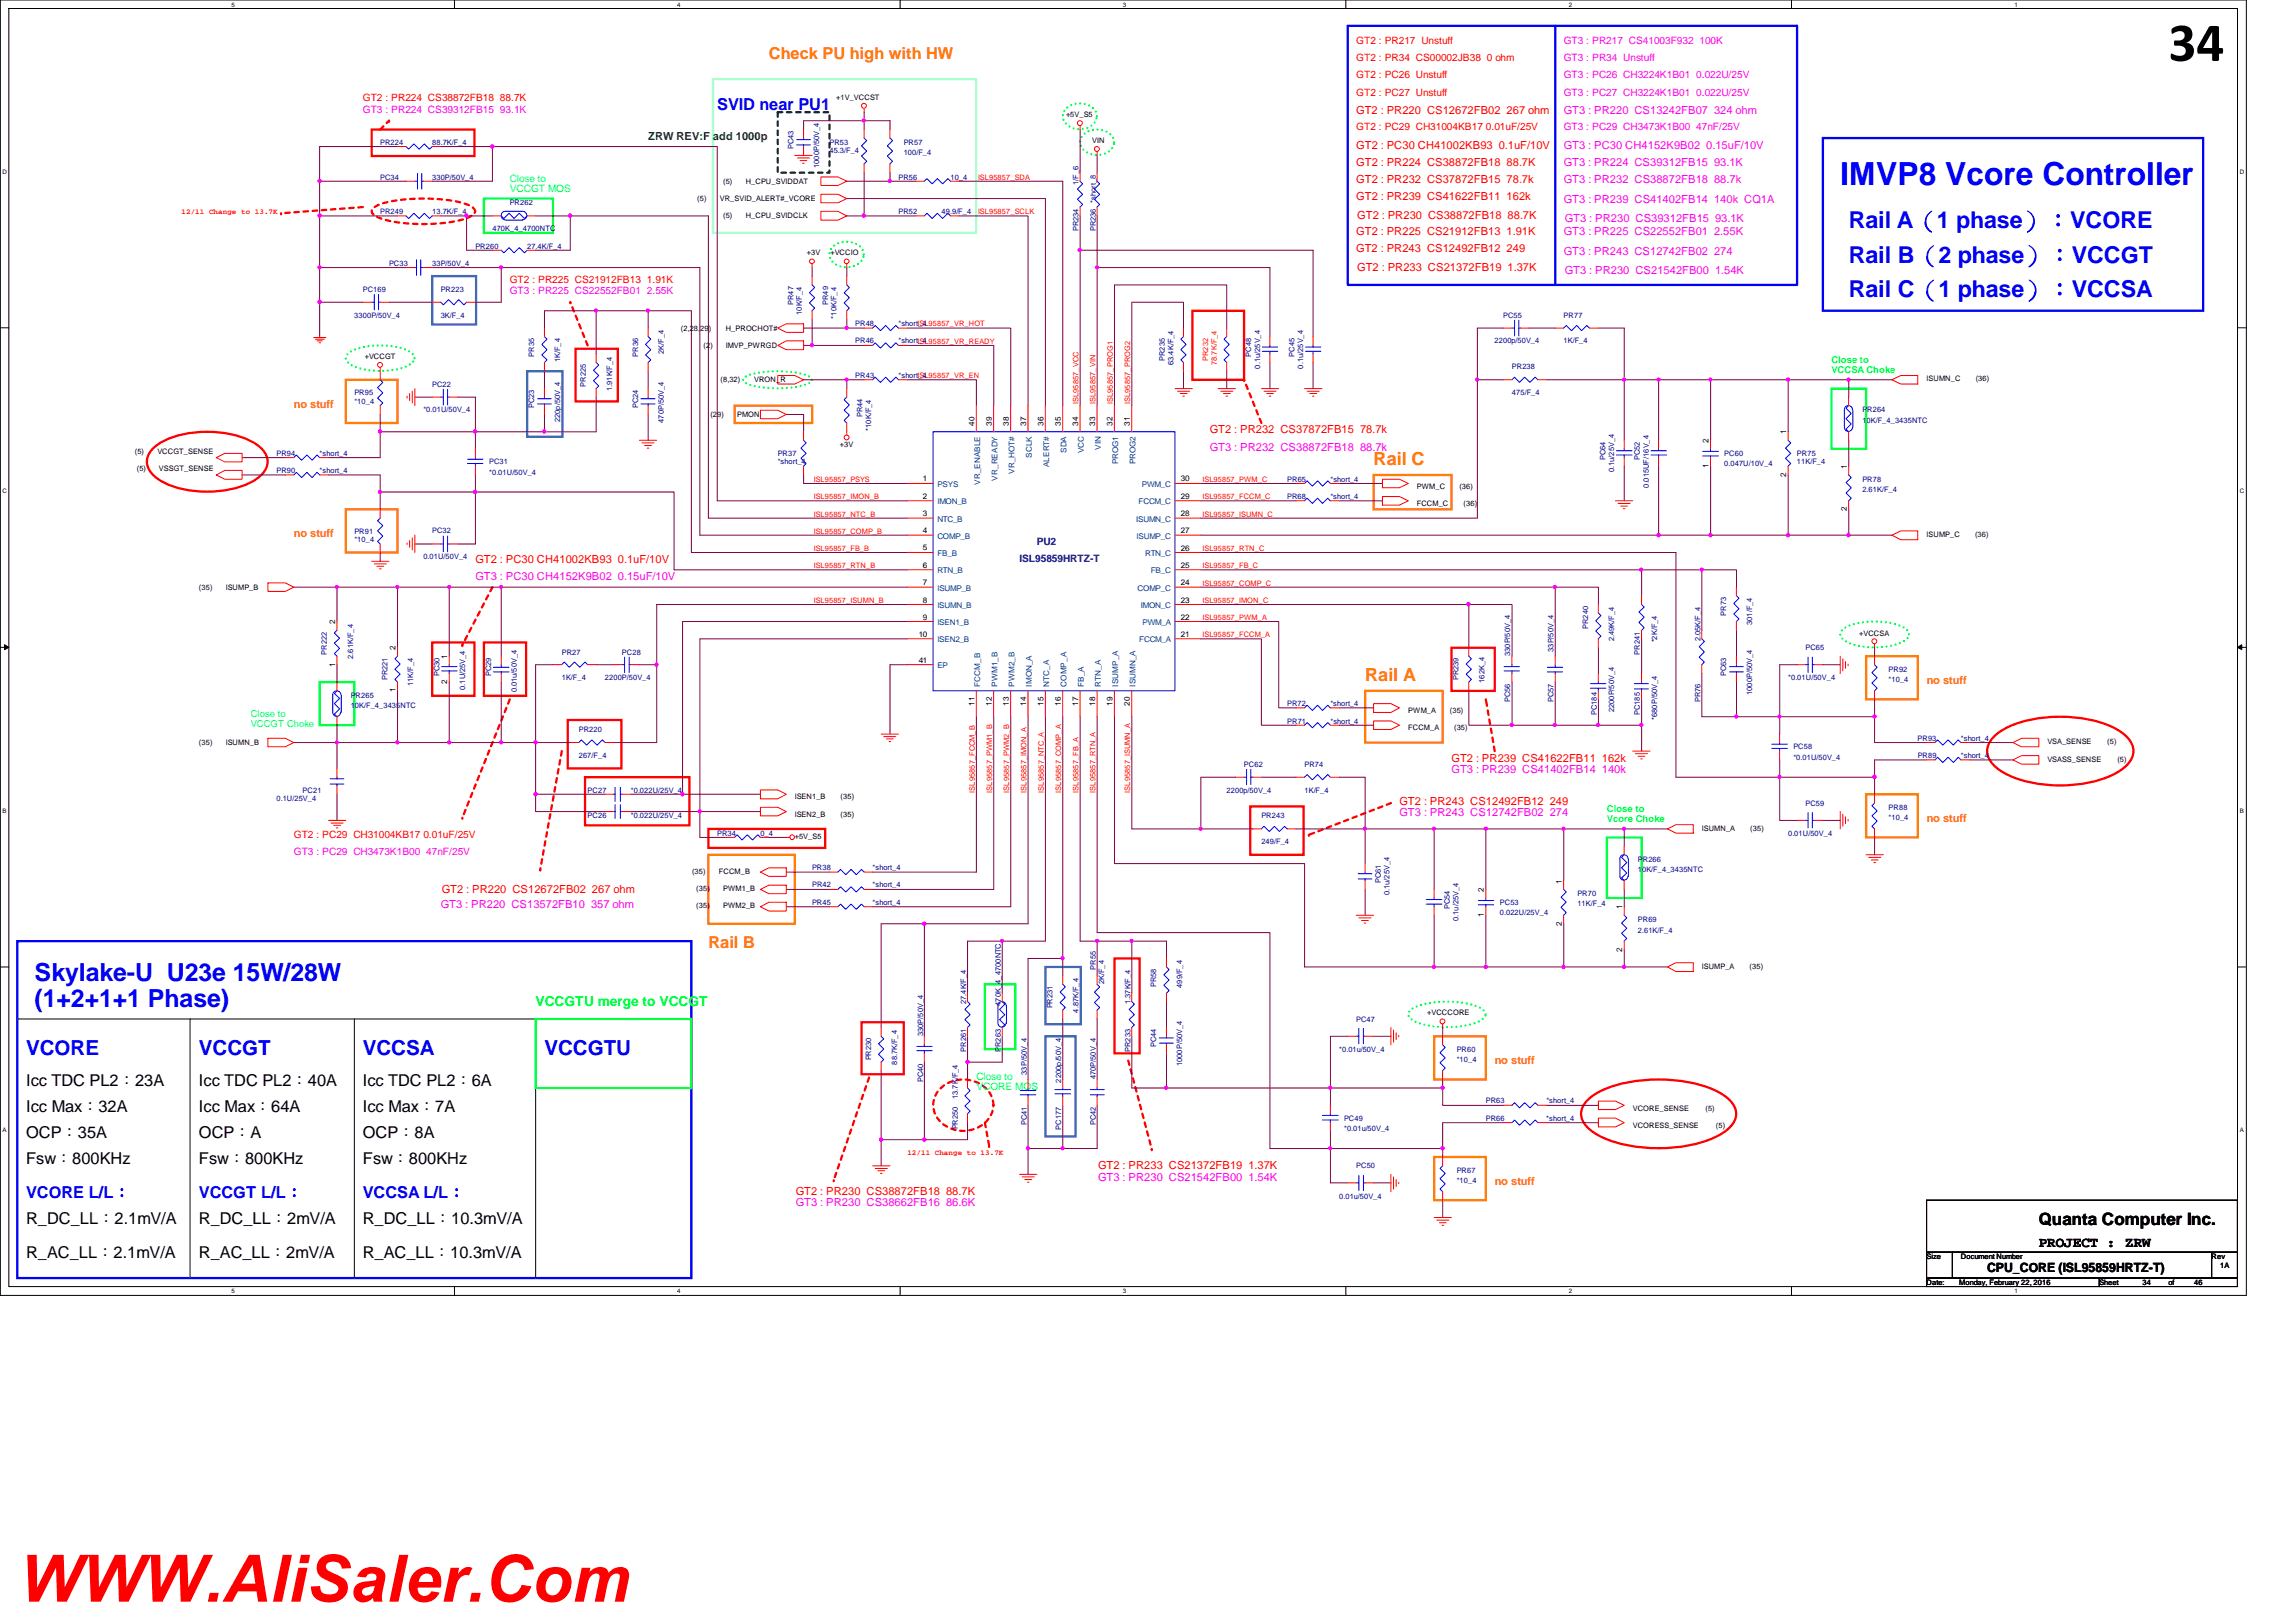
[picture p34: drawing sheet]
<svg xmlns="http://www.w3.org/2000/svg" width="297mm" height="210mm" viewBox="0 0 297 210" stroke-linecap="round" stroke-linejoin="round" font-family="sans-serif">
<defs><g id="words">
<text font-size="8.5" fill="#f00" x="2.5" y="207.3">WWW.AliSaler.Com</text>
<text font-size="7.1" x="280.5" y="7.9">34</text>
<text font-size="4.1" fill="#00f" x="238.1" y="23.9">IMVP8 Vcore Controller</text>
<g font-size="3.2" fill="#00f">
<text x="4.5" y="127">Skylake-U U23e 15W/28W</text>
<text x="4.5" y="130.3">(1+2+1+1 Phase)</text>
</g>
<g font-size="3" fill="#00f">
<text x="239.2" y="29.5">Rail A（1 phase）：VCORE</text>
<text x="239.2" y="34">Rail B（2 phase）：VCCGT</text>
<text x="239.2" y="38.5">Rail C（1 phase）：VCCSA</text>
</g>
<g font-size="2.7" fill="#00f">
<text x="3.4" y="136.6">VCORE</text>
<text x="25.7" y="136.6">VCCGT</text>
<text x="46.9" y="136.6">VCCSA</text>
<text x="70.4" y="136.6">VCCGTU</text>
</g>
<g font-size="2.3" fill="#ff8000">
<text x="177.7" y="60.2">Rail C</text>
<text x="176.6" y="88.2">Rail A</text>
</g>
<text font-size="2.2" x="263.8" y="158.5">Quanta Computer Inc.</text>
<g font-size="2.1" fill="#ff8000">
<text x="99.5" y="7.6">Check PU high with HW</text>
<text x="91.6" y="122.7">Rail B</text>
</g>
<g font-size="2.1" fill="#00f">
<text x="92.8" y="14.3">SVID near PU1</text>
<text x="3.4" y="155.1">VCORE L/L：</text>
<text x="25.7" y="155.1">VCCGT L/L：</text>
<text x="46.9" y="155.1">VCCSA L/L：</text>
</g>
<g font-size="2.1">
<text x="3.4" y="140.5">Icc TDC PL2：23A</text>
<text x="3.4" y="143.8">Icc Max：32A</text>
<text x="25.7" y="143.8">Icc Max：64A</text>
<text x="25.7" y="140.5">Icc TDC PL2：40A</text>
<text x="46.9" y="140.5">Icc TDC PL2：6A</text>
<text x="46.9" y="143.8">Icc Max：7A</text>
<text x="3.4" y="147.2">OCP：35A</text>
<text x="25.7" y="147.2">OCP：A</text>
<text x="46.9" y="147.2">OCP：8A</text>
<text x="3.4" y="150.6">Fsw：800KHz</text>
<text x="25.7" y="150.6">Fsw：800KHz</text>
<text x="46.9" y="150.6">Fsw：800KHz</text>
<text x="3.4" y="158.4">R_DC_LL：2.1mV/A</text>
<text x="25.7" y="158.4">R_DC_LL：2mV/A</text>
<text x="46.9" y="158.4">R_DC_LL：10.3mV/A</text>
<text x="3.4" y="162.9">R_AC_LL：2.1mV/A</text>
<text x="25.7" y="162.9">R_AC_LL：2mV/A</text>
<text x="46.9" y="162.9">R_AC_LL：10.3mV/A</text>
</g>
<text font-size="1.9" x="263.8" y="161.4">PROJECT : ZRW</text>
<text font-size="1.8" fill="#0f0" x="69.3" y="130.2">VCCGTU merge to VCCGT</text>
<text font-size="1.7" x="257.1" y="164.7">CPU_CORE (ISL95859HRTZ-T)</text>
<g font-size="1.4" fill="#f00">
<text x="175.5" y="14.7">GT2 : PR220 CS12672FB02 267 ohm</text>
<text x="175.5" y="19.2">GT2 : PC30 CH41002KB93 0.1uF/10V</text>
<text x="175.5" y="21.5">GT2 : PR224 CS38872FB18 88.7K</text>
<text x="175.5" y="23.7">GT2 : PR232 CS37872FB15 78.7k</text>
<text x="175.5" y="25.9">GT2 : PR239 CS41622FB11 162k</text>
<text x="175.6" y="28.4">GT2 : PR230 CS38872FB18 88.7K</text>
<text x="175.5" y="32.6">GT2 : PR243 CS12492FB12 249</text>
<text x="175.5" y="30.4">GT2 : PR225 CS21912FB13 1.91K</text>
<text x="175.6" y="35.1">GT2 : PR233 CS21372FB19 1.37K</text>
<text x="156.5" y="56.1">GT2 : PR232 CS37872FB15 78.7k</text>
<text x="61.5" y="72.9">GT2 : PC30 CH41002KB93 0.1uF/10V</text>
<text x="187.8" y="98.6">GT2 : PR239 CS41622FB11 162k</text>
<text x="181.1" y="104.1">GT2 : PR243 CS12492FB12 249</text>
<text x="57.1" y="115.6">GT2 : PR220 CS12672FB02 267 ohm</text>
<text x="103" y="154.7">GT2 : PR230 CS38872FB18 88.7K</text>
<text x="142.1" y="151.3">GT2 : PR233 CS21372FB19 1.37K</text>
</g>
<g font-size="1.4" fill="#f0f">
<text x="202.3" y="14.7">GT3 : PR220 CS13242FB07 324 ohm</text>
<text x="202.3" y="21.5">GT3 : PR224 CS39312FB15 93.1K</text>
<text x="202.3" y="19.2">GT3 : PC30 CH4152K9B02 0.15uF/10V</text>
<text x="202.3" y="23.7">GT3 : PR232 CS38872FB18 88.7k</text>
<text x="202.3" y="26.2">GT3 : PR239 CS41402FB14 140k CQ1A</text>
<text x="202.4" y="28.7">GT3 : PR230 CS39312FB15 93.1K</text>
<text x="202.3" y="33">GT3 : PR243 CS12742FB02 274</text>
<text x="202.3" y="30.4">GT3 : PR225 CS22552FB01 2.55K</text>
<text x="202.4" y="35.4">GT3 : PR230 CS21542FB00 1.54K</text>
<text x="156.5" y="58.3">GT3 : PR232 CS38872FB18 88.7k</text>
<text x="61.5" y="75.1">GT3 : PC30 CH4152K9B02 0.15uF/10V</text>
<text x="187.8" y="100">GT3 : PR239 CS41402FB14 140k</text>
<text x="181.1" y="105.6">GT3 : PR243 CS12742FB02 274</text>
<text x="57" y="117.6">GT3 : PR220 CS13572FB10 357 ohm</text>
<text x="142.1" y="152.8">GT3 : PR230 CS21542FB00 1.54K</text>
<text x="103" y="156.1">GT3 : PR230 CS38662FB16 86.6K</text>
</g>
<text font-size="1.4" fill="#008000" x="83.9" y="18.1">ZRW REV:F add 1000p</text>
<g font-size="1.4" fill="#ff8000">
<text x="38" y="52.7">no stuff</text>
<text x="38" y="69.5">no stuff</text>
<text x="249.3" y="88.5">no stuff</text>
<text x="249.3" y="106.4">no stuff</text>
<text x="193.4" y="137.7">no stuff</text>
<text x="193.4" y="153.3">no stuff</text>
</g>
<g font-size="1.3" fill="#f00">
<text x="175.5" y="5.6">GT2 : PR217 Unstuff</text>
<text x="175.5" y="7.9">GT2 : PR34 CS00002JB38 0 ohm</text>
<text x="175.5" y="10.1">GT2 : PC26 Unstuff</text>
<text x="46.9" y="13.1">GT2 : PR224 CS38872FB18 88.7K</text>
<text x="175.5" y="12.4">GT2 : PC27 Unstuff</text>
<text x="175.5" y="16.8">GT2 : PC29 CH31004KB17 0.01uF/25V</text>
<text x="66" y="36.6">GT2 : PR225 CS21912FB13 1.91K</text>
<text x="38" y="108.5">GT2 : PC29 CH31004KB17 0.01uF/25V</text>
</g>
<g font-size="1.3" fill="#f0f">
<text x="202.3" y="5.6">GT3 : PR217 CS41003F932 100K</text>
<text x="202.3" y="10.1">GT3 : PC26 CH3224K1B01 0.022U/25V</text>
<text x="202.3" y="7.9">GT3 : PR34 Unstuff</text>
<text x="46.9" y="14.6">GT3 : PR224 CS39312FB15 93.1K</text>
<text x="202.3" y="12.4">GT3 : PC27 CH3224K1B01 0.022U/25V</text>
<text x="202.3" y="16.8">GT3 : PC29 CH3473K1B00 47nF/25V</text>
<text x="66" y="38.1">GT3 : PR225 CS22552FB01 2.55K</text>
<text x="38" y="110.7">GT3 : PC29 CH3473K1B00 47nF/25V</text>
</g>
<g font-size="1.3" fill="#00ff40">
<text x="66" y="23.5">Close to</text>
<text x="66" y="24.9">VCCGT MOS</text>
<text x="126.3" y="139.7">Close to</text>
<text x="126.3" y="141.1">VCORE MOS</text>
</g>
<g font-size="1.3" fill="#000080">
<text x="134.1" y="70.5">PU2</text>
<text x="131.9" y="72.7">ISL95859HRTZ-T</text>
</g>
<g font-size="1.2" fill="#00ff40">
<text x="236.9" y="46.9">Close to</text>
<text x="236.9" y="48.2">VCCSA Choke</text>
<text x="32.4" y="92.8">Close to</text>
<text x="32.4" y="94">VCCGT Choke</text>
<text x="207.9" y="105.1">Close to</text>
<text x="207.9" y="106.3">Vcore Choke</text>
</g>
<g font-size="1">
<text x="108.2" y="13">+1V_VCCST</text>
<text x="137.9" y="15.2">+5V_S5</text>
<text x="93.6" y="23.8">(5)</text>
<text x="96.5" y="23.8">H_CPU_SVIDDAT</text>
<text x="141.3" y="18.5">VIN</text>
<text x="90.2" y="26">(5)</text>
<text x="93.1" y="26">VR_SVID_ALERT#_VCORE</text>
<text x="93.6" y="28.2">(5)</text>
<text x="96.5" y="28.2">H_CPU_SVIDCLK</text>
<text x="104.4" y="33.1">+3V</text>
<text x="107.4" y="33.1">+VCCIO</text>
<text x="47.2" y="46.5">+VCCGT</text>
<text x="88.1" y="42.8">(2,28,29)</text>
<text x="91" y="45">(2)</text>
<text x="93.9" y="45">IMVP_PWRGD</text>
<text x="93.9" y="42.8">H_PROCHOT#</text>
<text x="91.9" y="54">(29)</text>
<text x="93.2" y="49.5">(8,32)</text>
<text x="95.4" y="54">PMON</text>
<text x="97.6" y="49.5">VRON_R</text>
<text x="249.2" y="49.4">ISUMN_C</text>
<text x="255.6" y="49.4">(36)</text>
<text x="17.4" y="58.8">(5)</text>
<text x="20.4" y="58.8">VCCGT_SENSE</text>
<text x="108.7" y="57.9">+3V</text>
<text x="126.1" y="55.1" transform="rotate(-90 126.1 55.1)">40</text>
<text x="128.3" y="55.1" transform="rotate(-90 128.3 55.1)">39</text>
<text x="130.5" y="55.1" transform="rotate(-90 130.5 55.1)">38</text>
<text x="132.7" y="55.1" transform="rotate(-90 132.7 55.1)">37</text>
<text x="135" y="55.1" transform="rotate(-90 135 55.1)">36</text>
<text x="137.2" y="55.1" transform="rotate(-90 137.2 55.1)">35</text>
<text x="139.5" y="55.1" transform="rotate(-90 139.5 55.1)">34</text>
<text x="141.7" y="55.1" transform="rotate(-90 141.7 55.1)">33</text>
<text x="143.9" y="55.1" transform="rotate(-90 143.9 55.1)">32</text>
<text x="146.2" y="55.1" transform="rotate(-90 146.2 55.1)">31</text>
<text x="221" y="57.3" transform="rotate(-90 221 57.3)">2</text>
<text x="231.1" y="56.2" transform="rotate(-90 231.1 56.2)">1</text>
<text x="17.7" y="61">(5)</text>
<text x="20.6" y="61">VSSGT_SENSE</text>
<text x="119.4" y="64.6">2</text>
<text x="119.4" y="62.3">1</text>
<text x="152.8" y="62.3">30</text>
<text x="152.8" y="64.6">29</text>
<text x="183.3" y="65.5">FCCM_C</text>
<text x="183.3" y="63.2">PWM_C</text>
<text x="188.8" y="63.2">(36)</text>
<text x="189.3" y="65.5">(36)</text>
<text x="221" y="60.6" transform="rotate(-90 221 60.6)">1</text>
<text x="231.1" y="61.7" transform="rotate(-90 231.1 61.7)">2</text>
<text x="238.9" y="60.7" transform="rotate(-90 238.9 60.7)">1</text>
<text x="119.4" y="71.2">5</text>
<text x="119.4" y="66.8">3</text>
<text x="119.4" y="69">4</text>
<text x="152.8" y="66.8">28</text>
<text x="152.8" y="69">27</text>
<text x="152.8" y="71.2">26</text>
<text x="238.9" y="66.2" transform="rotate(-90 238.9 66.2)">2</text>
<text x="249.2" y="69.5">ISUMP_C</text>
<text x="255.5" y="69.5">(36)</text>
<text x="25.7" y="76.3">(35)</text>
<text x="29.2" y="76.3">ISUMP_B</text>
<text x="119.4" y="78">8</text>
<text x="119.4" y="75.7">7</text>
<text x="119.4" y="73.5">6</text>
<text x="152.8" y="78">23</text>
<text x="152.8" y="73.5">25</text>
<text x="152.8" y="75.7">24</text>
<text x="43.3" y="80.8" transform="rotate(-90 43.3 80.8)">2</text>
<text x="118.9" y="82.4">10</text>
<text x="119.4" y="80.2">9</text>
<text x="152.8" y="82.4">21</text>
<text x="152.8" y="80.2">22</text>
<text x="240.5" y="82.3">+VCCSA</text>
<text x="43.3" y="86.3" transform="rotate(-90 43.3 86.3)">1</text>
<text x="51.2" y="84.2" transform="rotate(-90 51.2 84.2)">2</text>
<text x="51.2" y="89.6" transform="rotate(-90 51.2 89.6)">1</text>
<text x="57.9" y="88.5" transform="rotate(-90 57.9 88.5)">2</text>
<text x="57.9" y="85.3" transform="rotate(-90 57.9 85.3)">1</text>
<text x="118.9" y="85.8">41</text>
<text x="126.1" y="91.3" transform="rotate(-90 126.1 91.3)">11</text>
<text x="128.3" y="91.3" transform="rotate(-90 128.3 91.3)">12</text>
<text x="130.5" y="91.3" transform="rotate(-90 130.5 91.3)">13</text>
<text x="132.7" y="91.3" transform="rotate(-90 132.7 91.3)">14</text>
<text x="135" y="91.3" transform="rotate(-90 135 91.3)">15</text>
<text x="137.2" y="91.3" transform="rotate(-90 137.2 91.3)">16</text>
<text x="139.5" y="91.3" transform="rotate(-90 139.5 91.3)">17</text>
<text x="141.7" y="91.3" transform="rotate(-90 141.7 91.3)">18</text>
<text x="143.9" y="91.3" transform="rotate(-90 143.9 91.3)">19</text>
<text x="146.2" y="91.3" transform="rotate(-90 146.2 91.3)">20</text>
<text x="182.2" y="92.3">PWM_A</text>
<text x="182.2" y="94.5">FCCM_A</text>
<text x="187.6" y="92.3">(35)</text>
<text x="188.1" y="94.5">(35)</text>
<text x="25.7" y="96.4">(35)</text>
<text x="29.2" y="96.4">ISUMN_B</text>
<text x="264.9" y="98.5">VSASS_SENSE</text>
<text x="264.9" y="96.3">VSA_SENSE</text>
<text x="272.6" y="96.3">(5)</text>
<text x="273.9" y="98.5">(5)</text>
<text x="102.8" y="103.5">ISEN1_B</text>
<text x="102.8" y="105.7">ISEN2_B</text>
<text x="108.7" y="103.5">(35)</text>
<text x="108.7" y="105.7">(35)</text>
<text x="220.2" y="107.5">ISUMN_A</text>
<text x="226.4" y="107.5">(35)</text>
<text x="89.5" y="113.1">(35)</text>
<text x="93" y="113.1">FCCM_B</text>
<text x="102.8" y="108.6">+5V_S5</text>
<text x="90.1" y="117.6">(35)</text>
<text x="90.1" y="115.3">(35)</text>
<text x="93.6" y="117.6">PWM2_B</text>
<text x="93.6" y="115.3">PWM1_B</text>
<text x="192" y="115.4" transform="rotate(-90 192 115.4)">2</text>
<text x="192" y="118.7" transform="rotate(-90 192 118.7)">1</text>
<text x="202" y="119.8" transform="rotate(-90 202 119.8)">2</text>
<text x="202" y="114.3" transform="rotate(-90 202 114.3)">1</text>
<text x="209.9" y="117.7" transform="rotate(-90 209.9 117.7)">1</text>
<text x="209.9" y="123.1" transform="rotate(-90 209.9 123.1)">2</text>
<text x="220.2" y="125.4">ISUMP_A</text>
<text x="226.3" y="125.4">(35)</text>
<text x="184.6" y="131.4">+VCCCORE</text>
<text x="211.2" y="143.7">VCORE_SENSE</text>
<text x="220.6" y="143.7">(5)</text>
<text x="211.2" y="145.9">VCORESS_SENSE</text>
<text x="222" y="145.9">(5)</text>
<text x="249.2" y="162.9">Size</text>
<text x="249.2" y="166.3">Date:</text>
<text x="253.5" y="166.3">Monday, February 22, 2016</text>
<text x="253.7" y="162.9">Document Number</text>
<text x="271.6" y="166.3">Sheet</text>
<text x="277.2" y="166.3">34</text>
<text x="280.5" y="166.3">of</text>
<text x="283.9" y="166.3">46</text>
<text x="286.1" y="162.9">Rev</text>
<text x="287.2" y="164">1A</text>
</g>
<g font-size="1" fill="#000080">
<text x="49.2" y="18.8">PR224</text>
<text x="49.2" y="23.2">PC34</text>
<text x="55.9" y="18.8">88.7K/F_4</text>
<text x="55.9" y="23.2">330P/50V_4</text>
<text x="102.6" y="19.3" transform="rotate(-90 102.6 19.3)">PC43</text>
<text x="106" y="21.8" transform="rotate(-90 106 21.8)">1000P/50V_4</text>
<text x="107.3" y="18.8">PR53</text>
<text x="107.3" y="19.9">45.3/F_4</text>
<text x="116.2" y="23.2">PR56</text>
<text x="116.9" y="18.8">PR57</text>
<text x="116.9" y="20.1">100/F_4</text>
<text x="123" y="23.2">10_4</text>
<text x="139.5" y="23.9" transform="rotate(-90 139.5 23.9)">1/F_6</text>
<text x="49.2" y="27.7">PR249</text>
<text x="55.9" y="27.7">13.7K/F_4</text>
<text x="63.7" y="29.9">470K_4_4700NTC</text>
<text x="65.9" y="26.6">PR262</text>
<text x="116.2" y="27.7">PR52</text>
<text x="121.8" y="27.7">49.9/F_4</text>
<text x="139.5" y="29.9" transform="rotate(-90 139.5 29.9)">PR234</text>
<text x="141.8" y="29.9" transform="rotate(-90 141.8 29.9)">PR236</text>
<text x="141.8" y="26.2" transform="rotate(-90 141.8 26.2)">*short_8</text>
<text x="50.3" y="34.4">PC33</text>
<text x="55.9" y="34.4">33P/50V_4</text>
<text x="61.5" y="32.2">PR260</text>
<text x="68.2" y="32.2">27.4K/F_4</text>
<text x="45.8" y="41.1">3300P/50V_4</text>
<text x="46.9" y="37.8">PC169</text>
<text x="57" y="37.8">PR223</text>
<text x="57" y="41.1">3K/F_4</text>
<text x="102.6" y="39.5" transform="rotate(-90 102.6 39.5)">PR47</text>
<text x="103.7" y="40.8" transform="rotate(-90 103.7 40.8)">10K/F_4</text>
<text x="107.1" y="39.5" transform="rotate(-90 107.1 39.5)">PR49</text>
<text x="108.2" y="41.2" transform="rotate(-90 108.2 41.2)">*10K/F_4</text>
<text x="194.5" y="41.1">PC55</text>
<text x="202.3" y="41.1">PR77</text>
<text x="69.1" y="46.1" transform="rotate(-90 69.1 46.1)">PR35</text>
<text x="72.5" y="46.9" transform="rotate(-90 72.5 46.9)">1K/F_4</text>
<text x="82.5" y="46.1" transform="rotate(-90 82.5 46.1)">PR36</text>
<text x="85.9" y="45.8" transform="rotate(-90 85.9 45.8)">2K/F_4</text>
<text x="110.6" y="42.2">PR48</text>
<text x="110.6" y="44.4">PR46</text>
<text x="116.2" y="42.2">*short_4</text>
<text x="116.2" y="44.4">*short_4</text>
<text x="150.7" y="46.7" transform="rotate(-90 150.7 46.7)">PR235</text>
<text x="151.8" y="47.2" transform="rotate(-90 151.8 47.2)">63.4K/F_4</text>
<text x="161.9" y="46.1" transform="rotate(-90 161.9 46.1)">PC48</text>
<text x="163" y="47.7" transform="rotate(-90 163 47.7)">0.1u/25V_4</text>
<text x="167.5" y="46.1" transform="rotate(-90 167.5 46.1)">PC45</text>
<text x="168.6" y="47.7" transform="rotate(-90 168.6 47.7)">0.1u/25V_4</text>
<text x="193.4" y="44.4">2200p/50V_4</text>
<text x="195.6" y="47.8">PR238</text>
<text x="202.3" y="44.4">1K/F_4</text>
<text x="45.8" y="51.2">PR95</text>
<text x="45.8" y="52.3">*10_4</text>
<text x="54.8" y="53.4">*0.01U/50V_4</text>
<text x="55.9" y="50">PC22</text>
<text x="69.1" y="52.8" transform="rotate(-90 69.1 52.8)">PC23</text>
<text x="75.8" y="50" transform="rotate(-90 75.8 50)">PR225</text>
<text x="79.2" y="50.6" transform="rotate(-90 79.2 50.6)">1.91K/F_4</text>
<text x="82.5" y="52.8" transform="rotate(-90 82.5 52.8)">PC24</text>
<text x="110.7" y="48.9">PR43</text>
<text x="111.6" y="54" transform="rotate(-90 111.6 54)">PR44</text>
<text x="116.2" y="48.9">*short_4</text>
<text x="195.6" y="51.2">475/F_4</text>
<text x="240.9" y="53.4">PR264</text>
<text x="35.8" y="59">PR94</text>
<text x="41.4" y="59">*short_4</text>
<text x="72.5" y="54.6" transform="rotate(-90 72.5 54.6)">220p/50V_4</text>
<text x="85.9" y="54.7" transform="rotate(-90 85.9 54.7)">470P/50V_4</text>
<text x="100.6" y="59">PR37</text>
<text x="112.7" y="55.7" transform="rotate(-90 112.7 55.7)">*10K/F_4</text>
<text x="207.7" y="59.6" transform="rotate(-90 207.7 59.6)">PC64</text>
<text x="212.2" y="59.6" transform="rotate(-90 212.2 59.6)">PC52</text>
<text x="223.1" y="59">PC60</text>
<text x="232.5" y="59">PR75</text>
<text x="240.9" y="54.7">10K/F_4_3435NTC</text>
<text x="35.8" y="61.2">PR90</text>
<text x="41.4" y="61.2">*short_4</text>
<text x="63.3" y="60.1">PC31</text>
<text x="63.3" y="61.4">*0.01U/50V_4</text>
<text x="100.6" y="60.1">*short_4</text>
<text x="166.5" y="64.6">PR68</text>
<text x="166.5" y="62.4">PR65</text>
<text x="172.1" y="64.6">*short_4</text>
<text x="172.1" y="62.4">*short_4</text>
<text x="208.8" y="61.1" transform="rotate(-90 208.8 61.1)">0.1u/25V_4</text>
<text x="213.3" y="63.1" transform="rotate(-90 213.3 63.1)">0.015UF/16V_4</text>
<text x="223.1" y="60.3">0.047U/10V_4</text>
<text x="232.5" y="60.1">11K/F_4</text>
<text x="240.9" y="62.4">PR78</text>
<text x="240.9" y="63.7">2.61K/F_4</text>
<text x="45.8" y="69">PR91</text>
<text x="45.8" y="70.1">*10_4</text>
<text x="55.9" y="69">PC32</text>
<text x="54.8" y="72.4">0.01U/50V_4</text>
<text x="205.5" y="81.4" transform="rotate(-90 205.5 81.4)">PR240</text>
<text x="208.8" y="83" transform="rotate(-90 208.8 83)">2.49K/F_4</text>
<text x="214.4" y="83.1" transform="rotate(-90 214.4 83.1)">*2K/F_4</text>
<text x="220" y="83" transform="rotate(-90 220 83)">2.05K/F_4</text>
<text x="223.3" y="79.7" transform="rotate(-90 223.3 79.7)">PR73</text>
<text x="226.7" y="80.9" transform="rotate(-90 226.7 80.9)">301/F_4</text>
<text x="42.3" y="84.7" transform="rotate(-90 42.3 84.7)">PR222</text>
<text x="45.7" y="85.3" transform="rotate(-90 45.7 85.3)">2.61K/F_4</text>
<text x="50.1" y="88" transform="rotate(-90 50.1 88)">PR221</text>
<text x="53.5" y="88.8" transform="rotate(-90 53.5 88.8)">11K/F_4</text>
<text x="56.8" y="87.5" transform="rotate(-90 56.8 87.5)">PC30</text>
<text x="60.2" y="89.3" transform="rotate(-90 60.2 89.3)">0.1U/25V_4</text>
<text x="63.5" y="87.5" transform="rotate(-90 63.5 87.5)">PC29</text>
<text x="66.9" y="89.6" transform="rotate(-90 66.9 89.6)">0.01u/50V_4</text>
<text x="72.7" y="84.7">PR27</text>
<text x="72.7" y="88">1K/F_4</text>
<text x="78.3" y="88">2200P/50V_4</text>
<text x="80.5" y="84.7">PC28</text>
<text x="188.7" y="88" transform="rotate(-90 188.7 88)">PR239</text>
<text x="192.1" y="88.4" transform="rotate(-90 192.1 88.4)">162K_4</text>
<text x="195.4" y="84.9" transform="rotate(-90 195.4 84.9)">330P/50V_4</text>
<text x="201" y="84.4" transform="rotate(-90 201 84.4)">33P/50V_4</text>
<text x="212.2" y="84.7" transform="rotate(-90 212.2 84.7)">PR241</text>
<text x="223.3" y="87.5" transform="rotate(-90 223.3 87.5)">PC63</text>
<text x="226.7" y="90" transform="rotate(-90 226.7 90)">1000P/50V_4</text>
<text x="231.3" y="88">*0.01U/50V_4</text>
<text x="233.6" y="84.1">PC65</text>
<text x="244.3" y="86.9">PR92</text>
<text x="244.3" y="88.3">*10_4</text>
<text x="45.4" y="90.3">PR265</text>
<text x="45.4" y="91.6">10K/F_4_3435NTC</text>
<text x="74.9" y="94.7">PR220</text>
<text x="166.5" y="91.4">PR72</text>
<text x="166.5" y="93.6">PR71</text>
<text x="172.1" y="91.4">*short_4</text>
<text x="172.1" y="93.6">*short_4</text>
<text x="195.4" y="90.8" transform="rotate(-90 195.4 90.8)">PC56</text>
<text x="201" y="90.8" transform="rotate(-90 201 90.8)">PC57</text>
<text x="206.6" y="92.5" transform="rotate(-90 206.6 92.5)">PC184</text>
<text x="208.8" y="92.2" transform="rotate(-90 208.8 92.2)">2200P/50V_4</text>
<text x="212.2" y="92.5" transform="rotate(-90 212.2 92.5)">PC185</text>
<text x="214.4" y="93.2" transform="rotate(-90 214.4 93.2)">*680P/50V_4</text>
<text x="220" y="90.8" transform="rotate(-90 220 90.8)">PR76</text>
<text x="248.1" y="95.9">PR93</text>
<text x="253.7" y="95.9">*short_4</text>
<text x="74.9" y="98.1">267/F_4</text>
<text x="160.9" y="99.2">PC62</text>
<text x="168.8" y="99.2">PR74</text>
<text x="232" y="97">PC58</text>
<text x="232" y="98.3">*0.01U/50V_4</text>
<text x="248.1" y="98.1">PR89</text>
<text x="253.7" y="98.1">*short_4</text>
<text x="35.8" y="103.7">0.1U/25V_4</text>
<text x="39.2" y="102.6">PC21</text>
<text x="76" y="102.6">PC27</text>
<text x="76" y="105.9">PC26</text>
<text x="81.6" y="102.6">*0.022U/25V_4</text>
<text x="81.6" y="105.9">*0.022U/25V_4</text>
<text x="158.7" y="102.6">2200p/50V_4</text>
<text x="163.2" y="105.9">PR243</text>
<text x="168.8" y="102.6">1K/F_4</text>
<text x="233.6" y="104.3">PC59</text>
<text x="244.3" y="104.8">PR88</text>
<text x="244.3" y="106.1">*10_4</text>
<text x="92.8" y="108.2">PR34</text>
<text x="98.4" y="108.2">0_4</text>
<text x="105.1" y="112.6">PR38</text>
<text x="112.9" y="112.6">*short_4</text>
<text x="163.2" y="109.3">249/F_4</text>
<text x="211.9" y="111.5">PR266</text>
<text x="211.9" y="112.9">10K/F_4_3435NTC</text>
<text x="231.3" y="108.2">0.01U/50V_4</text>
<text x="105.1" y="117.1">PR45</text>
<text x="105.1" y="114.8">PR42</text>
<text x="112.9" y="117.1">*short_4</text>
<text x="112.9" y="114.8">*short_4</text>
<text x="178.6" y="114.3" transform="rotate(-90 178.6 114.3)">PC61</text>
<text x="179.8" y="115.9" transform="rotate(-90 179.8 115.9)">0.1u/25V_4</text>
<text x="187.6" y="117.7" transform="rotate(-90 187.6 117.7)">PC54</text>
<text x="188.7" y="119.2" transform="rotate(-90 188.7 119.2)">0.1u/25V_4</text>
<text x="194" y="117.1">PC53</text>
<text x="194" y="118.4">0.022U/25V_4</text>
<text x="204.1" y="116">PR70</text>
<text x="204.1" y="117.3">11K/F_4</text>
<text x="211.9" y="119.3">PR69</text>
<text x="141.8" y="125.5" transform="rotate(-90 141.8 125.5)">PR55</text>
<text x="211.9" y="120.7">2.61K/F_4</text>
<text x="125" y="130" transform="rotate(-90 125 130)">27.4K/F_4</text>
<text x="129.5" y="130.2" transform="rotate(-90 129.5 130.2)">470K_4_4700NTC</text>
<text x="136.2" y="130.5" transform="rotate(-90 136.2 130.5)">PR231</text>
<text x="139.5" y="131.1" transform="rotate(-90 139.5 131.1)">4.87K/F_4</text>
<text x="142.9" y="127.4" transform="rotate(-90 142.9 127.4)">2K/F_4</text>
<text x="146.2" y="130" transform="rotate(-90 146.2 130)">1.37K/F_4</text>
<text x="149.6" y="127.7" transform="rotate(-90 149.6 127.7)">PR58</text>
<text x="152.9" y="127.8" transform="rotate(-90 152.9 127.8)">499/F_4</text>
<text x="112.7" y="137.2" transform="rotate(-90 112.7 137.2)">PR230</text>
<text x="116.1" y="137.8" transform="rotate(-90 116.1 137.8)">88.7K/F_4</text>
<text x="119.4" y="134.1" transform="rotate(-90 119.4 134.1)">330P/50V_4</text>
<text x="125" y="136.1" transform="rotate(-90 125 136.1)">PR261</text>
<text x="129.5" y="136.1" transform="rotate(-90 129.5 136.1)">PR263</text>
<text x="146.2" y="136.1" transform="rotate(-90 146.2 136.1)">PR233</text>
<text x="149.6" y="135.5" transform="rotate(-90 149.6 135.5)">PC44</text>
<text x="152.9" y="138" transform="rotate(-90 152.9 138)">1000P/50V_4</text>
<text x="173.3" y="136.1">*0.01u/50V_4</text>
<text x="175.5" y="132.2">PC47</text>
<text x="188.5" y="136.1">PR60</text>
<text x="188.5" y="137.4">*10_4</text>
<text x="119.4" y="140" transform="rotate(-90 119.4 140)">PC40</text>
<text x="123.9" y="142.2" transform="rotate(-90 123.9 142.2)">13.7K/F_4</text>
<text x="132.8" y="139.1" transform="rotate(-90 132.8 139.1)">33P/50V_4</text>
<text x="137.3" y="140.1" transform="rotate(-90 137.3 140.1)">2200p/50V_4</text>
<text x="141.8" y="139.7" transform="rotate(-90 141.8 139.7)">470P/50V_4</text>
<text x="192.2" y="142.8">PR63</text>
<text x="200.1" y="142.8">*short_4</text>
<text x="123.9" y="146.2" transform="rotate(-90 123.9 146.2)">PR250</text>
<text x="132.8" y="145.6" transform="rotate(-90 132.8 145.6)">PC41</text>
<text x="137.3" y="146.2" transform="rotate(-90 137.3 146.2)">PC177</text>
<text x="141.8" y="145.6" transform="rotate(-90 141.8 145.6)">PC42</text>
<text x="173.9" y="145">PC49</text>
<text x="173.9" y="146.4">*0.01u/50V_4</text>
<text x="192.2" y="145">PR66</text>
<text x="200.1" y="145">*short_4</text>
<text x="173.3" y="155.1">0.01u/50V_4</text>
<text x="175.5" y="151.2">PC50</text>
<text x="188.5" y="151.8">PR67</text>
<text x="188.5" y="153.1">*10_4</text>
</g>
<g font-size="1" fill="#f00">
<text x="126.5" y="23.2">ISL95857_SDA</text>
<text x="23.5" y="27.6">12/11 Change to 13.7K</text>
<text x="126.5" y="27.7">ISL95857_SCLK</text>
<text x="118.7" y="42.2">ISL95857_VR_HOT</text>
<text x="118.7" y="44.5">ISL95857_VR_READY</text>
<text x="156.3" y="46.7" transform="rotate(-90 156.3 46.7)">PR232</text>
<text x="157.4" y="47.2" transform="rotate(-90 157.4 47.2)">78.7K/F_4</text>
<text x="118.7" y="48.9">ISL95857_VR_EN</text>
<text x="139.5" y="52.3" transform="rotate(-90 139.5 52.3)">ISL95857_VCC</text>
<text x="141.7" y="52.3" transform="rotate(-90 141.7 52.3)">ISL95857_VIN</text>
<text x="144" y="52.3" transform="rotate(-90 144 52.3)">ISL95857_PROG1</text>
<text x="146.2" y="52.3" transform="rotate(-90 146.2 52.3)">ISL95857_PROG2</text>
<text x="105.3" y="64.6">ISL95857_IMON_B</text>
<text x="105.3" y="62.4">ISL95857_PSYS</text>
<text x="155.6" y="64.6">ISL95857_FCCM_C</text>
<text x="155.6" y="62.4">ISL95857_PWM_C</text>
<text x="105.3" y="71.3">ISL95857_FB_B</text>
<text x="105.3" y="69">ISL95857_COMP_B</text>
<text x="105.3" y="66.8">ISL95857_NTC_B</text>
<text x="155.6" y="66.8">ISL95857_ISUMN_C</text>
<text x="155.6" y="71.3">ISL95857_RTN_C</text>
<text x="105.3" y="73.5">ISL95857_RTN_B</text>
<text x="155.6" y="73.5">ISL95857_FB_C</text>
<text x="155.6" y="75.8">ISL95857_COMP_C</text>
<text x="105.3" y="78">ISL95857_ISUMN_B</text>
<text x="155.6" y="82.5">ISL95857_FCCM_A</text>
<text x="155.6" y="80.2">ISL95857_PWM_A</text>
<text x="155.6" y="78">ISL95857_IMON_C</text>
<text x="126.1" y="102.6" transform="rotate(-90 126.1 102.6)">ISL95857_FCCM_B</text>
<text x="128.3" y="102.6" transform="rotate(-90 128.3 102.6)">ISL95857_PWM1_B</text>
<text x="130.6" y="102.6" transform="rotate(-90 130.6 102.6)">ISL95857_PWM2_B</text>
<text x="132.8" y="102.6" transform="rotate(-90 132.8 102.6)">ISL95857_IMON_A</text>
<text x="135" y="102.6" transform="rotate(-90 135 102.6)">ISL95857_NTC_A</text>
<text x="137.3" y="102.6" transform="rotate(-90 137.3 102.6)">ISL95857_COMP_A</text>
<text x="139.5" y="102.6" transform="rotate(-90 139.5 102.6)">ISL95857_FB_A</text>
<text x="141.7" y="102.6" transform="rotate(-90 141.7 102.6)">ISL95857_RTN_A</text>
<text x="146.2" y="102.6" transform="rotate(-90 146.2 102.6)">ISL95857_ISUMN_A</text>
<text x="117.4" y="149.5">12/11 Change to 13.7K</text>
</g>
<g font-size="1" fill="#004080">
<text x="133.5" y="59.2" transform="rotate(-90 133.5 59.2)">SCLK</text>
<text x="138" y="58.6" transform="rotate(-90 138 58.6)">SDA</text>
<text x="140.2" y="58.7" transform="rotate(-90 140.2 58.7)">VCC</text>
<text x="142.4" y="58.2" transform="rotate(-90 142.4 58.2)">VIN</text>
<text x="121.3" y="65.3">IMON_B</text>
<text x="121.3" y="63">PSYS</text>
<text x="126.8" y="62.7" transform="rotate(-90 126.8 62.7)">VR_ENABLE</text>
<text x="129.1" y="62.2" transform="rotate(-90 129.1 62.2)">VR_READY</text>
<text x="131.3" y="61.3" transform="rotate(-90 131.3 61.3)">VR_HOT#</text>
<text x="135.7" y="60.4" transform="rotate(-90 135.7 60.4)">ALERT#</text>
<text x="144.7" y="60.1" transform="rotate(-90 144.7 60.1)">PROG1</text>
<text x="146.9" y="60.1" transform="rotate(-90 146.9 60.1)">PROG2</text>
<text x="147.3" y="65.3">FCCM_C</text>
<text x="147.7" y="63">PWM_C</text>
<text x="121.3" y="72">FB_B</text>
<text x="121.3" y="67.5">NTC_B</text>
<text x="121.3" y="69.7">COMP_B</text>
<text x="147" y="67.5">ISUMN_C</text>
<text x="147" y="69.7">ISUMP_C</text>
<text x="148.1" y="72">RTN_C</text>
<text x="121.3" y="76.4">ISUMP_B</text>
<text x="121.3" y="74.2">RTN_B</text>
<text x="147.2" y="76.4">COMP_C</text>
<text x="148.9" y="74.2">FB_C</text>
<text x="121.3" y="83.1">ISEN2_B</text>
<text x="121.3" y="80.9">ISEN1_B</text>
<text x="121.3" y="78.7">ISUMN_B</text>
<text x="147.4" y="83.1">FCCM_A</text>
<text x="147.6" y="78.7">IMON_C</text>
<text x="147.8" y="80.9">PWM_A</text>
<text x="121.3" y="86.5">EP</text>
<text x="126.8" y="88.8" transform="rotate(-90 126.8 88.8)">FCCM_B</text>
<text x="129.1" y="88.8" transform="rotate(-90 129.1 88.8)">PWM1_B</text>
<text x="131.3" y="88.8" transform="rotate(-90 131.3 88.8)">PWM2_B</text>
<text x="133.5" y="88.8" transform="rotate(-90 133.5 88.8)">IMON_A</text>
<text x="135.7" y="88.8" transform="rotate(-90 135.7 88.8)">NTC_A</text>
<text x="138" y="88.8" transform="rotate(-90 138 88.8)">COMP_A</text>
<text x="140.2" y="88.8" transform="rotate(-90 140.2 88.8)">FB_A</text>
<text x="142.4" y="88.8" transform="rotate(-90 142.4 88.8)">RTN_A</text>
<text x="144.7" y="88.8" transform="rotate(-90 144.7 88.8)">ISUMP_A</text>
<text x="146.9" y="88.8" transform="rotate(-90 146.9 88.8)">ISUMN_A</text>
</g>
<g font-size=".8">
<text x="30" y=".8">5</text>
<text x="87.6" y=".8">4</text>
<text x="145.3" y=".8">3</text>
<text x="202.9" y=".8">2</text>
<text x="260.6" y=".8">1</text>
<text x=".3" y="22.5">D</text>
<text x="289.8" y="22.5">D</text>
<text x=".3" y="63.8">C</text>
<text x="289.8" y="63.8">C</text>
<text x=".3" y="105.2">B</text>
<text x="289.8" y="105.2">B</text>
<text x=".3" y="146.5">A</text>
<text x="289.8" y="146.5">A</text>
<text x="30" y="167.3">5</text>
<text x="87.6" y="167.3">4</text>
<text x="145.3" y="167.3">3</text>
<text x="202.9" y="167.3">2</text>
<text x="260.6" y="167.3">1</text>
</g>
</g></defs>
<path d="M0 0h290.6v167.6h-290.6zM1.1 1.1h288.4v165.4h-288.4z" fill="none" stroke="#000" stroke-width=".13"/>
<g fill="#fff">
<path d="M30 .1h.4v.9h-.4z"/>
<path d="M30 166.6h.4v.9h-.4z"/>
</g>
<path d="M58.8 0v1.1M58.8 166.5v1.1" fill="none" stroke="#000" stroke-width=".13"/>
<g fill="#fff">
<path d="M87.6 .1h.4v.9h-.4z"/>
<path d="M87.6 166.6h.4v.9h-.4z"/>
</g>
<path d="M116.5 0v1.1M116.5 166.5v1.1" fill="none" stroke="#000" stroke-width=".13"/>
<g fill="#fff">
<path d="M145.3 .1h.4v.9h-.4z"/>
<path d="M145.3 166.6h.4v.9h-.4z"/>
</g>
<path d="M174.1 0v1.1M174.1 166.5v1.1" fill="none" stroke="#000" stroke-width=".13"/>
<g fill="#fff">
<path d="M202.9 .1h.5v.9h-.5z"/>
<path d="M202.9 166.6h.5v.9h-.5z"/>
</g>
<path d="M231.8 0v1.1M231.8 166.5v1.1" fill="none" stroke="#000" stroke-width=".13"/>
<g fill="#fff">
<path d="M260.6 .1h.4v.9h-.4z"/>
<path d="M260.6 166.6h.4v.9h-.4z"/>
<path d="M.3 21.8h.6v.8h-.6z"/>
<path d="M289.8 21.8h.5v.8h-.5z"/>
<path d="M.3 63.1h.6v.9h-.6z"/>
<path d="M289.8 63.1h.5v.9h-.5z"/>
</g>
<path d="M0 42.4h1.1M289.5 42.4h1.1" fill="none" stroke="#000" stroke-width=".13"/>
<g fill="#fff">
<path d="M.3 104.4h.5v.9h-.5z"/>
<path d="M289.8 104.4h.5v.9h-.5z"/>
</g>
<path d="M0 83.8h1.1M.6 83.4l.5 .4-.5 .3zM289.5 83.8l.5-.4v.7zM289.5 83.8h1.1" fill="none" stroke="#000" stroke-width=".13"/>
<path d="M.6 83.4l.5 .4-.5 .3zM289.5 83.8l.5-.4v.7z" fill="#000"/>
<g fill="#fff">
<path d="M.3 145.8h.5v.9h-.5z"/>
<path d="M289.8 145.8h.4v.9h-.4z"/>
</g>
<path d="M0 125.1h1.1M2.2 131.9h87.2M24.6 131.9v33.5M45.8 131.9v33.5M69.3 131.9v33.5M289.5 125.1h1.1" fill="none" stroke="#000" stroke-width=".13"/>
<path d="M100.6 14.5h6.7v7.9h-6.7z" fill="none" stroke="#008000" stroke-width=".3" stroke-dasharray=".6 .6"/>
<path d="M55.9 35.7h5.7v6.3h-5.7zM68.2 48h4.6v8.5h-4.6zM135.3 134.1h3.8v13h-3.8zM135.3 125.1h4.5v7.4h-4.5z" fill="none" stroke="#0080ff" stroke-width=".3"/>
<g fill="none" stroke="#f00" stroke-width=".3">
<path d="M48.1 16.8h13.3v3.4h-13.3zM19.9 58a9.6 9.6 0 0 1 5.6-2.1 12.8 12.8 0 0 1 7.6 1.6 2.66 2.66 0 0 1 1.4 2.9 4 4 0 0 1-2.2 2.1 14 14 0 0 1-11 0 3.6 3.6 0 0 1-2.3-2.8l.1-.6 .3-.6zM74.5 45.1h5.4v6.8h-5.4zM154.3 40.2h6.6v8.9h-6.6zM55.9 83.1h5.5v6.9h-5.5zM62.6 83.1h5.5v6.9h-5.5zM73.4 93.2h7v6.2h-7zM187.8 83.8h5.6v5.6h-5.6zM258 95.3a10.5 10.5 0 0 1 5.8-2.4 17.2 17.2 0 0 1 9.9 1.4 4.3 4.3 0 0 1 2.2 2.2 2.42 2.42 0 0 1-.8 2.6 10.7 10.7 0 0 1-5.8 2.3 16.9 16.9 0 0 1-9.9-1.3 4.3 4.3 0 0 1-2.2-2.3 2.45 2.45 0 0 1 .8-2.5zM75.7 100.6h13.5v6.2h-13.5zM91.6 107.3h15.2v2.4h-15.2zM161.8 104.4h6.9v6.2h-6.9z"/>
<path d="M111.5 132.3h5.4v6.7h-5.4zM144.2 124h3.2v12.3h-3.2zM205.5 142.3a11.6 11.6 0 0 1 6.2-2.4 19.1 19.1 0 0 1 10.4 1.3 4.4 4.4 0 0 1 2.4 2.3 2.34 2.34 0 0 1-.8 2.5 11.7 11.7 0 0 1-6.2 2.4 18.9 18.9 0 0 1-10.5-1.4 4.5 4.5 0 0 1-2.3-2.2 2.37 2.37 0 0 1 .8-2.5z"/>
</g>
<path d="M92.2 10.2h34.1v19.9h-34.1z" fill="none" stroke="#80ffff" stroke-width=".3"/>
<path d="M44.7 49.1h6.7v5.6h-6.7zM95 52.5h10.1v2.2h-10.1zM44.7 65.9h6.7v5.6h-6.7zM177.7 61.5h10.1v4.4h-10.1zM176.6 89.4h10v6.7h-10zM241.4 84.9h6.7v5.6h-6.7zM91.6 110.6h11.2v8.9h-11.2zM241.4 102.8h6.7v5.6h-6.7zM185.5 134.1h6.7v5.6h-6.7zM185.5 149.7h6.7v5.6h-6.7z" fill="none" stroke="#ff8000" stroke-width=".3"/>
<path d="M137.8 14.2a2.54 2.54 0 0 1 4 .4 1.7 1.7 0 0 1-1.5 2.1 2.32 2.32 0 0 1-2.7-1.2l-.1-.5 .1-.4zM140 17.6a2.54 2.54 0 0 1 4.1 .4 1.68 1.68 0 0 1-1.6 2 2.35 2.35 0 0 1-2.7-1.2l-.1-.4 .1-.4zM107.6 32.1a2.68 2.68 0 0 1 3.8 0 1.44 1.44 0 0 1-.8 2.3 2.5 2.5 0 0 1-3.2-1l-.1-.5 .1-.4zM45.1 45.7a6.9 6.9 0 0 1 4.1-1 6.9 6.9 0 0 1 4.1 1 .76 .76 0 0 1 0 1.3 7.4 7.4 0 0 1-5 1 4.7 4.7 0 0 1-3.5-1.3l-.1-.3 .1-.4zM96.3 48.9a7.7 7.7 0 0 1 4.3-.9 7.7 7.7 0 0 1 4.3 .9l.1 .2-.1 .3a7.8 7.8 0 0 1-4.3 .8 7.8 7.8 0 0 1-4.3-.8l-.2-.3zM238.4 81.4a6.9 6.9 0 0 1 4.1-1 6.9 6.9 0 0 1 4.1 1 .79 .79 0 0 1 0 1.3 6.8 6.8 0 0 1-4.1 1.1 6.8 6.8 0 0 1-4.1-1.1 .79 .79 0 0 1 0-1.3zM182.6 130.6a8.4 8.4 0 0 1 4.6-1 8.5 8.5 0 0 1 4.6 1l.3 .3 .1 .4a1.76 1.76 0 0 1-1.5 1.1 12.4 12.4 0 0 1-7.7-.2l-.7-.6-.1-.3 .1-.4z" fill="none" stroke="#00ff40" stroke-width=".3" stroke-dasharray="0 .6"/>
<path d="M174.4 3.3h58.1v33.6h-58.1zM201.2 3.3v33.6M235.8 17.9h49.2v22.3h-49.2zM2.2 121.8h87.2v43.6h-87.2z" fill="none" stroke="#00f" stroke-width=".3"/>
<path d="M62.6 25.7h8.9v4.4h-8.9zM236.9 50.3h4.5v7.8h-4.5zM41.4 88.3h4.4v5.6h-4.4zM207.9 108.4h4.5v7.8h-4.5zM69.3 131.9h20.1v8.9h-20.1zM127.4 127.4h4v8.4h-4z" fill="none" stroke="#00ff40" stroke-width=".3"/>
<g fill="none" stroke="#f00" stroke-width=".3" stroke-dasharray=".6 .6">
<path d="M49.2 16.8l1.1-1.2M50.3 15.6h.1M36.4 27.6h.1M46.9 26.8l-10.5 .8M48.2 27a4 4 0 0 1 2.3-.9 21.8 21.8 0 0 1 10 .4l.9 .5 .1 .3a1.86 1.86 0 0 1-1.6 1.1 22.3 22.3 0 0 1-10.3 0 1.84 1.84 0 0 1-1.5-1.1zM73.8 39.1h.1M76 44.7l-2.2-5.6M160.9 49.1h.1M163.2 54.7l-2.3-5.6M63.7 76l-3.9 7.5M59.8 83.5h.1M66 90.5l-6.2 15.3"/>
<path d="M72.7 97.2l-2.8 15.3M192.2 90.5h.1M193.4 97.2l-1.2-6.7M59.8 105.8h.1M69.9 112.5h.1M169.3 108h.1M180 103.9l-10.7 4.1M112.4 139.4l-4.5 13.3M146 137.2l3 11.5M107.9 152.7h.1M121.9 140.7a4.3 4.3 0 0 1 6.3 1 3.2 3.2 0 0 1-2.1 4.4 4 4 0 0 1-5.3-2.4 2.97 2.97 0 0 1 1.1-3zM127.4 145.3l.6 3"/>
<path d="M128 148.3h.1M149 148.7h.1"/>
</g>
<path d="M111.8 15.6h3.3v1.2M111.8 14.5v1.1M111.8 15.6v1.2M50.3 39.1h5.6M64.9 34.6h25.6M111.8 22.4v5.5h6.7M115.1 22.4v1.1h3.4M101.7 53.6h2.3v2.3M105.1 44.7h6.7M104 61.5v1.1h13.4M71.5 86h-2.2v10.1" fill="none" stroke="#800040" stroke-width=".13"/>
<path d="M64.7 34.5h.3v.2l-.2 .1-.1-.1z" fill-rule="evenodd" fill="#f0f"/>
<path d="M64.7 34.5h.3v.2l-.2 .1-.1-.1z" fill="none" stroke="#f0f" stroke-width=".13"/>
<path d="M64.9 34.6v4.5h-3.4M85 78.2v17.9h-5.6" fill="none" stroke="#800040" stroke-width=".13"/>
<path d="M84.8 85.9h.3v.3h-.2h-.1z" fill-rule="evenodd" fill="#f0f"/>
<path d="M84.8 85.9h.3v.3h-.2h-.1z" fill="none" stroke="#f0f" stroke-width=".13"/>
<path d="M69.3 96.1h4.5M82.7 86h2.3M139.7 92.8v29" fill="none" stroke="#800040" stroke-width=".13"/>
<path d="M69.1 95.9h.3l.1 .2-.1 .1-.1 .1-.2-.1z" fill-rule="evenodd" fill="#f0f"/>
<path d="M69.1 95.9h.3l.1 .2-.1 .1-.1 .1-.2-.1z" fill="none" stroke="#f0f" stroke-width=".13"/>
<path d="M43.6 96.1v3.3M43.6 102.8v3.4M69.3 102.8h9" fill="none" stroke="#800040" stroke-width=".13"/>
<path d="M69.1 102.6h.3l.1 .2-.1 .1-.1 .1-.2-.1z" fill-rule="evenodd" fill="#f0f"/>
<path d="M69.1 102.6h.3l.1 .2-.1 .1-.1 .1-.2-.1z" fill="none" stroke="#f0f" stroke-width=".13"/>
<path d="M41.4 39.1v4.5M69.3 105h9" fill="none" stroke="#800040" stroke-width=".13"/>
<path d="M41.2 38.9h.3l.1 .2-.1 .1-.1 .1-.2-.1z" fill-rule="evenodd" fill="#f0f"/>
<path d="M41.2 38.9h.3l.1 .2-.1 .1-.1 .1-.2-.1z" fill="none" stroke="#f0f" stroke-width=".13"/>
<path d="M69.3 96.1v8.9M88.3 80.4v22.4h-6.7" fill="none" stroke="#800040" stroke-width=".13"/>
<path d="M88.1 102.6h.3v.3l-.1 .1-.2-.1z" fill-rule="evenodd" fill="#f0f"/>
<path d="M88.1 102.6h.3v.3l-.1 .1-.2-.1z" fill="none" stroke="#f0f" stroke-width=".13"/>
<path d="M90.5 82.7v22.3M88.3 102.8h10.1" fill="none" stroke="#800040" stroke-width=".13"/>
<path d="M90.4 104.9h.3v.2l-.2 .1-.1-.1z" fill-rule="evenodd" fill="#f0f"/>
<path d="M90.4 104.9h.3v.2l-.2 .1-.1-.1z" fill="none" stroke="#f0f" stroke-width=".13"/>
<g fill="none" stroke="#800040" stroke-width=".13">
<path d="M139.7 16.8v5.6M141.9 20.1v2.3M77.1 40.2h6.8M81.6 105h16.8M101.7 115.1h5.6M101.7 117.3h5.6M101.7 112.9h5.6M112.9 115.1h15.7M112.9 117.3h17.9M112.9 112.9h13.4M186.6 133v1.1M186.6 148.6v1.1"/>
<path d="M186.6 145.3h7.9M186.6 140.8v2.2h7.9M200.1 143h6.7M200.1 145.3h6.7"/>
</g>
<path d="M83.7 40.1h.3v.1v.1l-.2 .1-.1-.1z" fill-rule="evenodd" fill="#f0f"/>
<path d="M83.7 40.1h.3v.1v.1l-.2 .1-.1-.1z" fill="none" stroke="#f0f" stroke-width=".13"/>
<path d="M77.1 40.2v5.6" fill="none" stroke="#800040" stroke-width=".13"/>
<path d="M77 40.1h.2v.2l-.1 .1-.1-.1z" fill-rule="evenodd" fill="#f0f"/>
<path d="M77 40.1h.2v.2l-.1 .1-.1-.1z" fill="none" stroke="#f0f" stroke-width=".13"/>
<path d="M70.4 48v2.3M70.4 53.6v2.3h6.7M77.1 40.2h-6.7v2.3M83.9 48v2.3M89.4 40.2h-5.5v2.3" fill="none" stroke="#800040" stroke-width=".13"/>
<path d="M70.3 55.7h.2v.3h-.1h-.1z" fill-rule="evenodd" fill="#f0f"/>
<path d="M70.3 55.7h.2v.3h-.1h-.1z" fill="none" stroke="#f0f" stroke-width=".13"/>
<path d="M77.1 51.4v4.5M172.1 134.1h2.3M177.7 134.1h2.3M150.9 140.8h21.2M172.1 153.1h2.3M177.7 153.1h2.3" fill="none" stroke="#800040" stroke-width=".13"/>
<path d="M150.7 140.6h.3l.1 .2-.1 .1-.1 .1-.2-.1z" fill-rule="evenodd" fill="#f0f"/>
<path d="M150.7 140.6h.3l.1 .2-.1 .1-.1 .1-.2-.1z" fill="none" stroke="#f0f" stroke-width=".13"/>
<path d="M42.5 61.5h6.7M49.2 63.7v2.2" fill="none" stroke="#800040" stroke-width=".13"/>
<path d="M49 63.5h.3v.3l-.2 .1-.1-.1z" fill-rule="evenodd" fill="#f0f"/>
<path d="M49 63.5h.3v.3l-.2 .1-.1-.1z" fill="none" stroke="#f0f" stroke-width=".13"/>
<path d="M31.3 59.2h5.6M42.5 59.2h6.7M31.3 61.5h5.6M49.2 71.5v1.1M172.1 134.1v6.7h14.5" fill="none" stroke="#800040" stroke-width=".13"/>
<path d="M186.5 140.6h.3l.1 .2-.1 .1-.2 .1-.1-.1z" fill-rule="evenodd" fill="#f0f"/>
<path d="M186.5 140.6h.3l.1 .2-.1 .1-.2 .1-.1-.1z" fill="none" stroke="#f0f" stroke-width=".13"/>
<path d="M172 140.6h.2v.3l-.1 .1-.1-.1z" fill-rule="evenodd" fill="#f0f"/>
<path d="M172 140.6h.2v.3l-.1 .1-.1-.1z" fill="none" stroke="#f0f" stroke-width=".13"/>
<path d="M141.9 92.8v27.9M150.9 136.3v4.5h-4.5M172.1 146.4v6.7M172.1 148.6h14.5M186.6 155.3v2.3" fill="none" stroke="#800040" stroke-width=".13"/>
<path d="M172 148.5h.2v.2l-.1 .1-.1-.1z" fill-rule="evenodd" fill="#f0f"/>
<path d="M172 148.5h.2v.2l-.1 .1-.1-.1z" fill="none" stroke="#f0f" stroke-width=".13"/>
<g fill="none" stroke="#800040" stroke-width=".13">
<path d="M49.2 55.9v3.3M53.7 51.4h2.2M59.3 51.4h2.2M61.5 55.9v2.2M61.5 61.5v2.2h25.7v10h30.2M85 78.2h32.4M89.4 71.5h28M90.5 69.3h26.9M91.6 67.1h25.8M92.8 64.8h24.6M88.3 80.4h29.1M90.5 82.7h26.9"/>
<path d="M126.3 92.8v20.1M144.2 92.8v19M139.7 121.8h2.2M141.9 120.7h22.4v27.9h7.8M150.9 129.6v3.4M150.9 124v-2.2h-4.5v6.7M172.1 140.8v2.2"/>
</g>
<path d="M61.3 63.5h.3l.1 .2-.1 .1-.1 .1-.2-.1z" fill-rule="evenodd" fill="#f0f"/>
<path d="M61.3 63.5h.3l.1 .2-.1 .1-.1 .1-.2-.1z" fill="none" stroke="#f0f" stroke-width=".13"/>
<path d="M109.6 49.1h2.2" fill="none" stroke="#800040" stroke-width=".13"/>
<path d="M109.4 49h.3v.2l-.2 .1-.1-.1z" fill-rule="evenodd" fill="#f0f"/>
<path d="M109.4 49h.3v.2l-.2 .1-.1-.1z" fill="none" stroke="#f0f" stroke-width=".13"/>
<path d="M176.6 107.3h8.9" fill="none" stroke="#800040" stroke-width=".13"/>
<path d="M185.4 107.1h.3v.3h-.2h-.1z" fill-rule="evenodd" fill="#f0f"/>
<path d="M185.4 107.1h.3v.3h-.2h-.1z" fill="none" stroke="#f0f" stroke-width=".13"/>
<path d="M176.5 107.1h.2v.3h-.1h-.1z" fill-rule="evenodd" fill="#f0f"/>
<path d="M176.5 107.1h.2v.3h-.1h-.1z" fill="none" stroke="#f0f" stroke-width=".13"/>
<path d="M155.4 107.3h6.7M185.5 107.3v7.8M192.2 118.4v6.7h-6.7M202.3 107.3v6.7M202.3 119.5v5.6M210.1 122.9v2.2" fill="none" stroke="#800040" stroke-width=".13"/>
<path d="M210 125h.2v.3h-.1h-.1z" fill-rule="evenodd" fill="#f0f"/>
<path d="M210 125h.2v.3h-.1h-.1z" fill="none" stroke="#f0f" stroke-width=".13"/>
<path d="M192.2 125.1h10.1" fill="none" stroke="#800040" stroke-width=".13"/>
<path d="M202.1 125h.3v.3h-.1h-.2z" fill-rule="evenodd" fill="#f0f"/>
<path d="M202.1 125h.3v.3h-.1h-.2z" fill="none" stroke="#f0f" stroke-width=".13"/>
<path d="M192.1 125h.3v.1v.2h-.2h-.1z" fill-rule="evenodd" fill="#f0f"/>
<path d="M192.1 125h.3v.1v.2h-.2h-.1z" fill="none" stroke="#f0f" stroke-width=".13"/>
<path d="M185.5 118.4v6.7M192.2 107.3h17.9v2.2M210.1 115.1v2.2M202.3 125.1h7.8" fill="none" stroke="#800040" stroke-width=".13"/>
<path d="M202.1 107.1h.3v.3h-.1h-.2z" fill-rule="evenodd" fill="#f0f"/>
<path d="M202.1 107.1h.3v.3h-.1h-.2z" fill="none" stroke="#f0f" stroke-width=".13"/>
<path d="M192.1 107.1h.3v.1v.2h-.2h-.1z" fill-rule="evenodd" fill="#f0f"/>
<path d="M192.1 107.1h.3v.1v.2h-.2h-.1z" fill="none" stroke="#f0f" stroke-width=".13"/>
<path d="M210.1 107.3h5.6M210.1 125.1h5.6" fill="none" stroke="#800040" stroke-width=".13"/>
<path d="M210 107.1h.2v.3h-.1h-.1z" fill-rule="evenodd" fill="#f0f"/>
<path d="M210 107.1h.2v.3h-.1h-.1z" fill="none" stroke="#f0f" stroke-width=".13"/>
<path d="M83.9 53.6v3.4M109.6 42.5h2.2M117.4 42.5h13.4v10M117.4 44.7h11.2v7.8M117.4 49.1h8.9v3.4M185.5 107.3h6.7v7.8" fill="none" stroke="#800040" stroke-width=".13"/>
<path d="M109.4 42.3h.3v.3h-.2h-.1z" fill-rule="evenodd" fill="#f0f"/>
<path d="M109.4 42.3h.3v.3h-.2h-.1z" fill="none" stroke="#f0f" stroke-width=".13"/>
<path d="M109.6 27.9h2.2" fill="none" stroke="#800040" stroke-width=".13"/>
<path d="M111.6 27.7h.3l.1 .2-.1 .1-.1 .1-.2-.1z" fill-rule="evenodd" fill="#f0f"/>
<path d="M111.6 27.7h.3l.1 .2-.1 .1-.1 .1-.2-.1z" fill="none" stroke="#f0f" stroke-width=".13"/>
<path d="M109.6 25.7h25.6M109.6 23.5h5.5M115.1 86v9" fill="none" stroke="#800040" stroke-width=".13"/>
<path d="M115 23.3h.3v.2l-.2 .1-.1-.1z" fill-rule="evenodd" fill="#f0f"/>
<path d="M115 23.3h.3v.2l-.2 .1-.1-.1z" fill="none" stroke="#f0f" stroke-width=".13"/>
<g fill="none" stroke="#800040" stroke-width=".13">
<path d="M124.1 23.5h13.4v29M124.1 27.9h8.9v24.6M135.2 25.7v26.8M139.7 27.9v4.5M61.5 51.4v4.5M115.1 86h2.3M146.4 92.8v14.5M144.2 111.8h24.6M155.4 100.6h4.4M163.2 100.6h4.5M168.8 125.1h16.7M133 148.6h4.5"/>
<path d="M141.9 143v5.6"/>
</g>
<path d="M185.4 125h.3v.3h-.2h-.1z" fill-rule="evenodd" fill="#f0f"/>
<path d="M185.4 125h.3v.3h-.2h-.1z" fill="none" stroke="#f0f" stroke-width=".13"/>
<path d="M164.3 34.6v9M164.3 46.9v3.4M53.7 70.4h2.2M59.3 70.4h2.2M155.4 100.6v6.7M168.8 111.8v13.3" fill="none" stroke="#800040" stroke-width=".13"/>
<path d="M155.2 107.1h.3v.3h-.2h-.1z" fill-rule="evenodd" fill="#f0f"/>
<path d="M155.2 107.1h.3v.3h-.2h-.1z" fill="none" stroke="#f0f" stroke-width=".13"/>
<path d="M169.9 32.4v11.2M169.9 46.9v3.4M61.5 63.7v6.7M173.3 100.6h3.3M176.6 107.3v4.5M137.5 131.9v7.8M137.5 143v5.6" fill="none" stroke="#800040" stroke-width=".13"/>
<path d="M137.3 148.5h.3v.2l-.1 .1-.2-.1z" fill-rule="evenodd" fill="#f0f"/>
<path d="M137.3 148.5h.3v.2l-.1 .1-.2-.1z" fill="none" stroke="#f0f" stroke-width=".13"/>
<path d="M49.2 55.9h12.3M137.5 148.6h4.4" fill="none" stroke="#800040" stroke-width=".13"/>
<path d="M61.3 55.7h.3l.1 .1-.1 .2h-.1h-.2z" fill-rule="evenodd" fill="#f0f"/>
<path d="M61.3 55.7h.3l.1 .1-.1 .2h-.1h-.2z" fill="none" stroke="#f0f" stroke-width=".13"/>
<path d="M49 55.7h.3v.3h-.2h-.1z" fill-rule="evenodd" fill="#f0f"/>
<path d="M49 55.7h.3v.3h-.2h-.1z" fill="none" stroke="#f0f" stroke-width=".13"/>
<path d="M164.3 34.6h-22.4v17.9M49.2 63.7h12.3" fill="none" stroke="#800040" stroke-width=".13"/>
<path d="M141.8 34.5h.3v.1v.1l-.2 .1-.1-.1z" fill-rule="evenodd" fill="#f0f"/>
<path d="M141.8 34.5h.3v.1v.1l-.2 .1-.1-.1z" fill="none" stroke="#f0f" stroke-width=".13"/>
<path d="M141.9 121.8h4.5" fill="none" stroke="#800040" stroke-width=".13"/>
<path d="M146.3 121.6h.2v.3l-.1 .1-.1-.1z" fill-rule="evenodd" fill="#f0f"/>
<path d="M146.3 121.6h.2v.3l-.1 .1-.1-.1z" fill="none" stroke="#f0f" stroke-width=".13"/>
<path d="M141.8 121.6h.3v.1v.2l-.2 .1-.1-.1z" fill-rule="evenodd" fill="#f0f"/>
<path d="M141.8 121.6h.3v.1v.2l-.2 .1-.1-.1z" fill="none" stroke="#f0f" stroke-width=".13"/>
<path d="M169.9 32.4h-30.2v20.1M141.9 121.8v4.5M141.9 131.9v7.8" fill="none" stroke="#800040" stroke-width=".13"/>
<path d="M139.5 32.2h.3l.1 .1-.1 .2-.1 .1-.2-.1z" fill-rule="evenodd" fill="#f0f"/>
<path d="M139.5 32.2h.3l.1 .1-.1 .2-.1 .1-.2-.1z" fill="none" stroke="#f0f" stroke-width=".13"/>
<path d="M155.4 78.2h34.6M232.5 86h-2.3v6.8h-5.5M235.8 86h2.3M242.5 92.8v3.3h6.8M242.5 83.8v1.1M249.3 98.3h-6.8v2.3M254.8 96.1h5.6M176.6 100.6v6.7h-8.9M230.2 106.2h2.3M235.8 106.2h2.3" fill="none" stroke="#800040" stroke-width=".13"/>
<path d="M189.8 78h.3l.1 .2-.1 .1-.1 .1-.2-.1z" fill-rule="evenodd" fill="#f0f"/>
<path d="M189.8 78h.3l.1 .2-.1 .1-.1 .1-.2-.1z" fill="none" stroke="#f0f" stroke-width=".13"/>
<path d="M155.4 69.3h59.2M230.2 100.6h12.3" fill="none" stroke="#800040" stroke-width=".13"/>
<path d="M242.4 100.4h.3v.1v.2l-.2 .1-.1-.1z" fill-rule="evenodd" fill="#f0f"/>
<path d="M242.4 100.4h.3v.1v.2l-.2 .1-.1-.1z" fill="none" stroke="#f0f" stroke-width=".13"/>
<path d="M230.2 92.8h12.3" fill="none" stroke="#800040" stroke-width=".13"/>
<path d="M242.4 92.6h.3v.1v.1l-.2 .1-.1-.1z" fill-rule="evenodd" fill="#f0f"/>
<path d="M242.4 92.6h.3v.1v.1l-.2 .1-.1-.1z" fill="none" stroke="#f0f" stroke-width=".13"/>
<path d="M230.1 92.6h.3v.2l-.2 .1-.1-.1z" fill-rule="evenodd" fill="#f0f"/>
<path d="M230.1 92.6h.3v.2l-.2 .1-.1-.1z" fill="none" stroke="#f0f" stroke-width=".13"/>
<path d="M137.5 92.8v31.2" fill="none" stroke="#800040" stroke-width=".13"/>
<path d="M137.3 123.9h.3v.2l-.1 .1-.2-.1z" fill-rule="evenodd" fill="#f0f"/>
<path d="M137.3 123.9h.3v.2l-.1 .1-.2-.1z" fill="none" stroke="#f0f" stroke-width=".13"/>
<g fill="none" stroke="#800040" stroke-width=".13">
<path d="M141.9 27.9v6.7M61.5 55.9h8.9M153.1 42.5v-3.4h-6.7v13.4M153.1 48v2.3M158.7 42.5v-5.6h-14.5v15.6M158.7 48v2.3M155.4 71.5h61.4M155.4 76h45.8M155.4 73.7h57M224.7 88.3v4.5h-4.5M230.2 92.8v2.2M230.2 98.3v2.3"/>
<path d="M146.4 107.3h9M242.5 108.4v2.2"/>
</g>
<path d="M224.5 92.6h.3v.2l-.2 .1-.1-.1z" fill-rule="evenodd" fill="#f0f"/>
<path d="M224.5 92.6h.3v.2l-.2 .1-.1-.1z" fill="none" stroke="#f0f" stroke-width=".13"/>
<path d="M220.2 73.7v7.9M128.6 92.8v22.3M130.8 92.8v24.5M220.2 87.2v5.6M224.7 81.6v3.3M186.6 145.3v3.3" fill="none" stroke="#800040" stroke-width=".13"/>
<path d="M186.5 148.5h.3l.1 .1-.1 .1-.2 .1-.1-.1z" fill-rule="evenodd" fill="#f0f"/>
<path d="M186.5 148.5h.3l.1 .1-.1 .1-.2 .1-.1-.1z" fill="none" stroke="#f0f" stroke-width=".13"/>
<path d="M212.4 73.7h7.8M186.6 139.7v1.1" fill="none" stroke="#800040" stroke-width=".13"/>
<path d="M220 73.6h.3l.1 .1-.1 .1-.1 .1-.2-.1z" fill-rule="evenodd" fill="#f0f"/>
<path d="M220 73.6h.3l.1 .1-.1 .1-.1 .1-.2-.1z" fill="none" stroke="#f0f" stroke-width=".13"/>
<path d="M212.2 73.6h.3v.1v.1l-.2 .1-.1-.1z" fill-rule="evenodd" fill="#f0f"/>
<path d="M212.2 73.6h.3v.1v.1l-.2 .1-.1-.1z" fill="none" stroke="#f0f" stroke-width=".13"/>
<path d="M92.8 19v45.8M49.2 53.6v2.3M242.5 90.5v2.3M254.8 98.3h5.6M216.8 100.6h13.4" fill="none" stroke="#800040" stroke-width=".13"/>
<path d="M230.1 100.4h.3v.3l-.2 .1-.1-.1z" fill-rule="evenodd" fill="#f0f"/>
<path d="M230.1 100.4h.3v.3l-.2 .1-.1-.1z" fill="none" stroke="#f0f" stroke-width=".13"/>
<path d="M216.8 71.5v29.1M220.2 73.7h4.5v2.3M114 119.5h5.6v14.6M146.4 134.1v6.7" fill="none" stroke="#800040" stroke-width=".13"/>
<path d="M119.4 119.4h.3l.1 .1-.1 .2-.1 .1-.2-.1z" fill-rule="evenodd" fill="#f0f"/>
<path d="M119.4 119.4h.3l.1 .1-.1 .2-.1 .1-.2-.1z" fill="none" stroke="#f0f" stroke-width=".13"/>
<path d="M49.2 61.5v2.2M119.6 137.5v10" fill="none" stroke="#800040" stroke-width=".13"/>
<path d="M119.4 147.3h.3l.1 .2-.1 .1-.1 .1-.2-.1z" fill-rule="evenodd" fill="#f0f"/>
<path d="M119.4 147.3h.3l.1 .2-.1 .1-.1 .1-.2-.1z" fill="none" stroke="#f0f" stroke-width=".13"/>
<path d="M57 19h6.7M69.3 27.9h4.5M114 119.5v13.5M114 138.6v8.9M133 124h4.5v2.3" fill="none" stroke="#800040" stroke-width=".13"/>
<path d="M73.6 27.7h.3v.3l-.2 .1-.1-.1z" fill-rule="evenodd" fill="#f0f"/>
<path d="M73.6 27.7h.3v.3l-.2 .1-.1-.1z" fill="none" stroke="#f0f" stroke-width=".13"/>
<path d="M55.9 34.6h9M90.5 34.6v34.7M91.6 27.9v39.2M89.4 40.2v31.3M133 92.8v26.7h-13.4M201.2 93.9h5.6M212.4 82.7v4.5M212.4 90.5v3.4M125.2 134.1v3.4M129.7 134.1v3.4" fill="none" stroke="#800040" stroke-width=".13"/>
<path d="M206.6 93.7h.3l.1 .1-.1 .1-.2 .1-.1-.1z" fill-rule="evenodd" fill="#f0f"/>
<path d="M206.6 93.7h.3l.1 .1-.1 .1-.2 .1-.1-.1z" fill="none" stroke="#f0f" stroke-width=".13"/>
<path d="M212.4 73.7v3.4M201.2 88.3v5.6M125.2 137.5h4.5" fill="none" stroke="#800040" stroke-width=".13"/>
<path d="M125 137.3h.3l.1 .1-.1 .1-.1 .1-.2-.1z" fill-rule="evenodd" fill="#f0f"/>
<path d="M125 137.3h.3l.1 .1-.1 .1-.1 .1-.2-.1z" fill="none" stroke="#f0f" stroke-width=".13"/>
<path d="M135.2 92.8v29M212.4 93.9v3.3M176.6 115.1v3.3M129.7 121.8h-4.5v6.7" fill="none" stroke="#800040" stroke-width=".13"/>
<path d="M212.2 93.7h.3v.1v.1l-.2 .1-.1-.1z" fill-rule="evenodd" fill="#f0f"/>
<path d="M212.2 93.7h.3v.1v.1l-.2 .1-.1-.1z" fill="none" stroke="#f0f" stroke-width=".13"/>
<path d="M63.7 19h29.1" fill="none" stroke="#800040" stroke-width=".13"/>
<path d="M63.6 18.8h.2l.1 .2-.1 .1-.1 .1-.1-.1z" fill-rule="evenodd" fill="#f0f"/>
<path d="M63.6 18.8h.2l.1 .2-.1 .1-.1 .1-.1-.1z" fill="none" stroke="#f0f" stroke-width=".13"/>
<path d="M63.7 19v4.5h-7.8M135.2 121.8h-5.5v6.7" fill="none" stroke="#800040" stroke-width=".13"/>
<path d="M129.5 121.6h.3v.3l-.2 .1-.1-.1z" fill-rule="evenodd" fill="#f0f"/>
<path d="M129.5 121.6h.3v.3l-.2 .1-.1-.1z" fill="none" stroke="#f0f" stroke-width=".13"/>
<path d="M51.4 19h-10v4.5" fill="none" stroke="#800040" stroke-width=".13"/>
<path d="M41.2 23.3h.3l.1 .1-.1 .1-.1 .1-.2-.1z" fill-rule="evenodd" fill="#f0f"/>
<path d="M41.2 23.3h.3l.1 .1-.1 .1-.1 .1-.2-.1z" fill="none" stroke="#f0f" stroke-width=".13"/>
<path d="M52.5 23.5h-11.1v4.4h10M57 27.9h6.7M60.4 32.4h3.3M69.3 32.4h4.5M73.8 27.9h17.8M125.2 145.3v2.2h-5.6" fill="none" stroke="#800040" stroke-width=".13"/>
<path d="M60.2 27.7h.3v.3l-.2 .1-.1-.1z" fill-rule="evenodd" fill="#f0f"/>
<path d="M60.2 27.7h.3v.3l-.2 .1-.1-.1z" fill="none" stroke="#f0f" stroke-width=".13"/>
<path d="M41.4 27.9v6.7M60.4 27.9v4.5" fill="none" stroke="#800040" stroke-width=".13"/>
<path d="M41.2 34.5h.3l.1 .1-.1 .1-.1 .1-.2-.1z" fill-rule="evenodd" fill="#f0f"/>
<path d="M41.2 34.5h.3l.1 .1-.1 .1-.1 .1-.2-.1z" fill="none" stroke="#f0f" stroke-width=".13"/>
<path d="M41.2 27.7h.3l.1 .2-.1 .1-.1 .1-.2-.1z" fill-rule="evenodd" fill="#f0f"/>
<path d="M41.2 27.7h.3l.1 .2-.1 .1-.1 .1-.2-.1z" fill="none" stroke="#f0f" stroke-width=".13"/>
<path d="M41.4 34.6h11.1M206.8 78.2v-2.2h-5.6v8.9M206.8 83.8v3.4M206.8 90.5v3.4h5.6" fill="none" stroke="#800040" stroke-width=".13"/>
<path d="M201 75.8h.3l.1 .1-.1 .2-.1 .1-.2-.1z" fill-rule="evenodd" fill="#f0f"/>
<path d="M201 75.8h.3l.1 .1-.1 .2-.1 .1-.2-.1z" fill="none" stroke="#f0f" stroke-width=".13"/>
<path d="M133 143v5.6" fill="none" stroke="#800040" stroke-width=".13"/>
<path d="M132.8 148.5h.3v.2l-.1 .1-.2-.1z" fill-rule="evenodd" fill="#f0f"/>
<path d="M132.8 148.5h.3v.2l-.1 .1-.2-.1z" fill="none" stroke="#f0f" stroke-width=".13"/>
<path d="M210.1 60.3v4.5M190 83.8v-5.6h5.6v6.7M190 89.4v4.5h11.2M133 124v15.7M133 148.6v3.4" fill="none" stroke="#800040" stroke-width=".13"/>
<path d="M201 93.7h.3l.1 .1-.1 .1-.1 .1-.2-.1z" fill-rule="evenodd" fill="#f0f"/>
<path d="M201 93.7h.3l.1 .1-.1 .1-.1 .1-.2-.1z" fill="none" stroke="#f0f" stroke-width=".13"/>
<path d="M195.4 93.7h.3l.1 .1-.1 .1-.1 .1-.2-.1z" fill-rule="evenodd" fill="#f0f"/>
<path d="M195.4 93.7h.3l.1 .1-.1 .1-.1 .1-.2-.1z" fill="none" stroke="#f0f" stroke-width=".13"/>
<path d="M173.3 91.6h4.4M173.3 93.9h4.4M195.6 88.3v5.6M114 147.5v3.4" fill="none" stroke="#800040" stroke-width=".13"/>
<path d="M113.8 147.3h.3l.1 .2-.1 .1-.1 .1-.2-.1z" fill-rule="evenodd" fill="#f0f"/>
<path d="M113.8 147.3h.3l.1 .2-.1 .1-.1 .1-.2-.1z" fill="none" stroke="#f0f" stroke-width=".13"/>
<path d="M221.3 60.3v9M231.3 61.5v7.8M155.4 82.7h7.8v11.2h4.5M155.4 80.4h10v11.2h2.3M230.2 100.6v5.6" fill="none" stroke="#800040" stroke-width=".13"/>
<path d="M231.2 69.1h.3l.1 .2-.1 .1-.2 .1-.1-.1z" fill-rule="evenodd" fill="#f0f"/>
<path d="M231.2 69.1h.3l.1 .2-.1 .1-.2 .1-.1-.1z" fill="none" stroke="#f0f" stroke-width=".13"/>
<path d="M200.1 49.1h10M214.6 69.3h6.7" fill="none" stroke="#800040" stroke-width=".13"/>
<path d="M221.2 69.1h.2v.3l-.1 .1-.1-.1z" fill-rule="evenodd" fill="#f0f"/>
<path d="M221.2 69.1h.2v.3l-.1 .1-.1-.1z" fill="none" stroke="#f0f" stroke-width=".13"/>
<path d="M214.4 69.1h.3l.1 .2-.1 .1-.1 .1-.2-.1z" fill-rule="evenodd" fill="#f0f"/>
<path d="M214.4 69.1h.3l.1 .2-.1 .1-.1 .1-.2-.1z" fill="none" stroke="#f0f" stroke-width=".13"/>
<path d="M214.6 60.3v9M239.2 65.9v3.4h-17.9" fill="none" stroke="#800040" stroke-width=".13"/>
<path d="M239 69.1h.3v.3l-.2 .1-.1-.1z" fill-rule="evenodd" fill="#f0f"/>
<path d="M239 69.1h.3v.3l-.2 .1-.1-.1z" fill="none" stroke="#f0f" stroke-width=".13"/>
<path d="M214.6 49.1v7.9M221.3 49.1h10M231.3 49.1h7.9M231.3 49.1v6.8M239.2 57v3.3" fill="none" stroke="#800040" stroke-width=".13"/>
<path d="M239 49h.3v.2l-.2 .1-.1-.1z" fill-rule="evenodd" fill="#f0f"/>
<path d="M239 49h.3v.2l-.2 .1-.1-.1z" fill="none" stroke="#f0f" stroke-width=".13"/>
<path d="M231.2 49h.3l.1 .1-.1 .1-.2 .1-.1-.1z" fill-rule="evenodd" fill="#f0f"/>
<path d="M231.2 49h.3l.1 .1-.1 .1-.2 .1-.1-.1z" fill="none" stroke="#f0f" stroke-width=".13"/>
<path d="M191.1 42.5h3.4M197.8 42.5h3.4M214.6 49.1h6.7v7.9M244.8 49.1h-5.6v2.3M239.2 69.3h5.6" fill="none" stroke="#800040" stroke-width=".13"/>
<path d="M221.2 49h.2v.2l-.1 .1-.1-.1z" fill-rule="evenodd" fill="#f0f"/>
<path d="M221.2 49h.2v.2l-.1 .1-.1-.1z" fill="none" stroke="#f0f" stroke-width=".13"/>
<path d="M214.4 49h.3l.1 .1-.1 .1-.1 .1-.2-.1z" fill-rule="evenodd" fill="#f0f"/>
<path d="M214.4 49h.3l.1 .1-.1 .1-.1 .1-.2-.1z" fill="none" stroke="#f0f" stroke-width=".13"/>
<path d="M210.1 49.1v7.9M210.1 42.5v6.6h4.5" fill="none" stroke="#800040" stroke-width=".13"/>
<path d="M210 49h.2v.2l-.1 .1-.1-.1z" fill-rule="evenodd" fill="#f0f"/>
<path d="M210 49h.2v.2l-.1 .1-.1-.1z" fill="none" stroke="#f0f" stroke-width=".13"/>
<path d="M109.6 34.6v1.1M109.6 41.3v1.2h-5.6M191.1 42.5v6.6h3.4M206.8 42.5h3.3M155.4 67.1h35.7" fill="none" stroke="#800040" stroke-width=".13"/>
<path d="M191 49h.2v.2l-.1 .1-.1-.1z" fill-rule="evenodd" fill="#f0f"/>
<path d="M191 49h.2v.2l-.1 .1-.1-.1z" fill="none" stroke="#f0f" stroke-width=".13"/>
<path d="M191.1 49.1v18M58.1 76v8.9M173.3 64.8h5.6M173.3 62.6h5.6" fill="none" stroke="#800040" stroke-width=".13"/>
<path d="M58 75.8h.3v.1v.2l-.2 .1-.1-.1z" fill-rule="evenodd" fill="#f0f"/>
<path d="M58 75.8h.3v.1v.2l-.2 .1-.1-.1z" fill="none" stroke="#f0f" stroke-width=".13"/>
<path d="M155.4 64.8h12.3M155.4 62.6h12.3M43.6 93.9v2.2h7.8" fill="none" stroke="#800040" stroke-width=".13"/>
<path d="M43.4 95.9h.3v.3l-.1 .1-.2-.1z" fill-rule="evenodd" fill="#f0f"/>
<path d="M43.4 95.9h.3v.3l-.1 .1-.2-.1z" fill="none" stroke="#f0f" stroke-width=".13"/>
<path d="M51.4 76v7.8M43.6 86v2.3M51.4 89.4v6.7M64.8 88.3v7.8h4.5" fill="none" stroke="#800040" stroke-width=".13"/>
<path d="M64.7 95.9h.3v.3l-.2 .1-.1-.1z" fill-rule="evenodd" fill="#f0f"/>
<path d="M64.7 95.9h.3v.3l-.2 .1-.1-.1z" fill="none" stroke="#f0f" stroke-width=".13"/>
<path d="M64.8 76h52.6M51.4 96.1h6.7M114 147.5h5.6" fill="none" stroke="#800040" stroke-width=".13"/>
<path d="M58 95.9h.3v.2v.1l-.2 .1-.1-.1z" fill-rule="evenodd" fill="#f0f"/>
<path d="M58 95.9h.3v.2v.1l-.2 .1-.1-.1z" fill="none" stroke="#f0f" stroke-width=".13"/>
<path d="M51.3 95.9h.2v.3l-.1 .1-.1-.1z" fill-rule="evenodd" fill="#f0f"/>
<path d="M51.3 95.9h.2v.3l-.1 .1-.1-.1z" fill="none" stroke="#f0f" stroke-width=".13"/>
<path d="M105.1 41.3v3.4M43.6 76v4.4M58.1 76h6.7" fill="none" stroke="#800040" stroke-width=".13"/>
<path d="M104.9 44.5h.3v.3l-.2 .1-.1-.1z" fill-rule="evenodd" fill="#f0f"/>
<path d="M104.9 44.5h.3v.3l-.2 .1-.1-.1z" fill="none" stroke="#f0f" stroke-width=".13"/>
<path d="M51.4 76h6.7" fill="none" stroke="#800040" stroke-width=".13"/>
<path d="M51.3 75.8h.2v.3l-.1 .1-.1-.1z" fill-rule="evenodd" fill="#f0f"/>
<path d="M51.3 75.8h.2v.3l-.1 .1-.1-.1z" fill="none" stroke="#f0f" stroke-width=".13"/>
<path d="M64.8 76v8.9" fill="none" stroke="#800040" stroke-width=".13"/>
<path d="M64.7 75.8h.3v.3l-.2 .1-.1-.1z" fill-rule="evenodd" fill="#f0f"/>
<path d="M64.7 75.8h.3v.3l-.2 .1-.1-.1z" fill="none" stroke="#f0f" stroke-width=".13"/>
<path d="M104 44.7h1.1M38 76h13.4" fill="none" stroke="#800040" stroke-width=".13"/>
<path d="M43.4 75.8h.3v.3l-.1 .1-.2-.1z" fill-rule="evenodd" fill="#f0f"/>
<path d="M43.4 75.8h.3v.3l-.1 .1-.2-.1z" fill="none" stroke="#f0f" stroke-width=".13"/>
<path d="M111.8 15.6h-7.8v1.2M41.4 34.6v4.5h5.5M73.8 27.9v4.5M105.1 34.6v1.1M104 49.1h5.6v1.2M38 96.1h5.6M58.1 88.3v7.8h6.7M77.1 86h2.3" fill="none" stroke="#800040" stroke-width=".13"/>
<path d="M111.6 15.5h.3l.1 .1-.1 .1-.1 .1-.2-.1z" fill-rule="evenodd" fill="#f0f"/>
<path d="M111.6 15.5h.3l.1 .1-.1 .1-.1 .1-.2-.1z" fill="none" stroke="#f0f" stroke-width=".13"/>
<path d="M90.5 105v3.4h3.4M99.5 108.4h2.2M242.5 100.6v2.2M125.2 137.5v2.2" fill="none" stroke="#800040" stroke-width=".13"/>
<g fill="none" stroke="#f00" stroke-width=".13">
<path d="M51.4 19h1.1M55.9 19h1.1M104 16.8v1.1M104 19v1.1M111.8 16.8v1.1M111.8 14.1v.4M115.1 16.8v1.1M139.7 16.3v.5M141.9 19.6v.5M46.9 39.1h1.2M49.2 39.1h1.1M51.4 27.9h1.1"/>
<path d="M52.5 34.6h1.2M52.5 23.5h1.2M54.8 34.6h1.1M54.8 23.5h1.1M55.9 39.1h1.1M55.9 27.9h1.1M60.4 39.1h1.1M63.7 32.4h1.1M63.7 27.9h1.1M68.2 32.4h1.1M68.2 27.9h1.1M102.8 20.1h2.3"/>
<path d="M103.2 20.4h1.5M103.5 20.8h.9M103.8 21.1h.2M105.1 35.7v1.2M105.1 34.2v.4M106.2 25.1h2.2l1.2 .6-1.2 .5h-2.2zM106.2 27.3h2.2l1.2 .6-1.2 .6h-2.2zM106.2 22.9h2.2l1.2 .6-1.2 .5h-2.2zM109.5 35.7v1.2M109.6 34.2v.4M111.8 21.2v1.2M115.1 21.2v1.2"/>
<path d="M118.5 27.9h1.1M118.5 23.5h1.1M123 27.9h1.1M123 23.5h1.1M139.7 22.4v1.1M139.7 26.8v1.1M141.9 22.4v1.1M141.9 26.8v1.1M28 59.2l1.1-.5h2.2v1.1h-2.2zM36.9 59.2h1.1M40.6 43.7h1.6M40.8 43.9h1.1"/>
<path d="M41 44.1h.7M41.3 44.4h.2M41.4 59.2h1.1M41.4 43.6v.1M49.2 52.5v1.1M49.2 47.6v1.5M52.7 51.3v.2M53 50.9v1M53.3 50.6v1.6M53.7 50.3v2.2M55.9 51.4h1.1M58.1 51.4h1.2"/>
<path d="M61.5 58.1v1.1M70.4 50.3v1.1M70.4 52.5v1.1M70.4 42.5v1.1M70.4 46.9v1.1M77.1 45.8v1.1M77.1 50.3v1.1M82.7 57h2.3M83.1 57.3h1.5M83.4 57.7h.9M83.7 58h.2M83.9 42.5v1.1"/>
<path d="M83.9 46.9v1.1M83.9 50.3v1.1M83.9 52.5v1.1M98.4 53.1h2.2l1.1 .5-1.1 .6h-2.2zM100.6 42.5l1.1-.6h2.3v1.1h-2.3zM100.6 44.7l1.1-.6h2.3v1.2h-2.3zM100.6 48.6h2.2l1.2 .5-1.2 .6h-2.2zM104 55.9v1.1M105.1 40.2v1.1M109.5 54.7l.1 1.6M109.5 50.3v1.1M109.5 40.2v1.1"/>
<path d="M111.8 42.5h1.1M111.8 44.7h1.1M111.8 49.1h1.1M116.2 42.5h1.2M116.2 44.7h1.2M116.2 49.1h1.2M126.3 52.5v3.4M128.6 52.5v3.4M130.8 52.5v3.4M133 52.5v3.4M135.2 52.5v3.4M137.5 52.5v3.4"/>
<path d="M139.7 52.5v3.4M141.9 52.5v3.4M144.2 52.5v3.4M146.4 52.5v3.4M152 50.3h2.3M152.3 50.6h1.6M152.7 50.9h.9M153 51.3h.2M153.1 42.5v1.1M153.1 46.9v1.1M157.6 50.3h2.2M157.9 50.6h1.6"/>
<path d="M158.3 50.9h.9M158.6 51.3h.2M158.7 42.5v1.1M158.7 46.9v1.1M163.2 50.3h2.2M163.5 50.6h1.6M163.9 50.9h.9M164.2 51.3h.2M164.3 43.6v1.1M164.3 45.8v1.1M168.8 50.3h2.2M169.1 50.6h1.6"/>
<path d="M169.5 50.9h.8M169.8 51.3h.2M169.9 43.6v1.1M169.9 45.8v1.1M194.5 49.1h1.1M194.5 42.5h1.1M196.7 42.5h1.1M198.9 49.1h1.1M201.2 42.5h1.1M205.6 42.5h1.2M210.1 57v1.1M210.1 59.2v1.1"/>
<path d="M214.6 57v1.1M214.6 59.2v1.1M221.3 59.2v1.1M221.3 57v1.1M231.3 55.9v1.1M239.2 55.9v1.1M239.2 51.4v1.1M244.8 49.1l1.1-.5h2.2v1.1h-2.2zM28 61.5l1.1-.6h2.2v1.1h-2.2zM34.7 75.4h2.2l1.1 .6-1.1 .5h-2.2zM36.9 61.5h1.1M41.4 61.5h1.1"/>
<path d="M48.1 72.6h2.2M48.4 73h1.6M48.8 73.3h.9M49.1 73.6h.2M49.2 65.9v1.2M49.2 70.4v1.1M52.7 70.3v.2M53 69.9v.9M53.3 69.6v1.6M53.7 69.3v2.2M55.9 70.4h1.1M58.1 70.4h1.2"/>
<path d="M61.5 60.3v1.2M104 60.3v1.2M117.4 78.2h3.3M117.4 76h3.3M117.4 71.5h3.3M117.4 67h3.3M117.4 73.7h3.3M117.4 64.8h3.3M117.4 69.3h3.3M117.4 62.6h3.3M152 64.8h3.3M152 67h3.3"/>
<path d="M152 62.6h3.3M152 78.2h3.3M152 69.3h3.3M152 73.7h3.3M152 71.5h3.3M152 76h3.3M167.7 64.8h1.1M167.7 62.6h1.1M172.1 64.8h1.2M172.1 62.6h1.2M178.8 62h2.3l1.1 .6-1.1 .5h-2.3zM178.8 64.3h2.3l1.1 .5-1.1 .6h-2.3z"/>
<path d="M206.8 78.2v1.1M209 64.8h2.2M209.3 65.1h1.6M209.7 65.5h.9M210 65.8h.2M212.4 77.1v1.1M224.6 76v1.1M231.3 60.3v1.2M239.2 64.8v1.1M239.2 60.3v1.2M244.8 69.3l1.1-.6h2.2v1.1h-2.2zM34.7 95.5h2.2l1.1 .6-1.1 .5h-2.2z"/>
<path d="M43.6 99.4v1.2M43.6 80.4v1.2M43.6 84.9v1.1M43.6 92.7v1.1M43.6 88.3v1.1M51.4 88.3v1.1M51.4 83.8v1.1M58.1 87.2v1.1M58.1 84.9v1.1M64.8 87.2v1.1M64.8 84.9v1.1M71.5 86h1.2"/>
<path d="M73.8 96.1h1.1M76 86h1.1M78.3 96.1h1.1M79.4 86h1.1M81.6 86h1.1M114 95h2.2M114.3 95.3h1.6M114.7 95.6h.9M115 96h.2M117.4 86h3.3M117.4 82.7h3.3M117.4 80.4h3.3"/>
<path d="M126.3 89.4v3.3M128.6 89.4v3.3M130.8 89.4v3.3M133 89.4v3.3M135.2 89.4v3.3M137.5 89.4v3.3M139.7 89.4v3.3M141.9 89.4v3.3M144.2 89.4v3.3M146.4 89.4v3.3M152 82.7h3.3M152 80.4h3.3"/>
<path d="M167.7 91.6h1.1M167.7 93.8h1.1M172.1 91.6h1.2M172.1 93.8h1.2M177.7 93.3h2.3l1.1 .6-1.1 .5h-2.3zM177.7 91.1h2.3l1.1 .5-1.1 .6h-2.3zM190 83.8v1.1M190 88.3v1.1M195.6 84.9v1.1M195.6 87.2v1.1M201.2 87.2v1.1M201.2 84.9v1.1"/>
<path d="M206.8 82.7v1.1M206.8 87.2v1.1M206.8 89.4v1.1M211.2 97.2h2.3M211.6 97.5h1.5M211.9 97.9h.9M212.2 98.2h.3M212.4 87.2v1.1M212.4 89.4v1.1M212.4 81.6v1.1M220.2 81.6v1.1M220.2 86v1.2"/>
<path d="M224.6 80.4v1.2M224.6 84.9v1.1M224.6 87.2v1.1M230.2 95v1.1M230.2 97.2v1.1M232.5 86h1.1M234.7 86h1.1M238.1 84.9v2.3M238.4 85.3v1.5M238.7 85.6v.9M239.1 85.9v.2M242.5 89.4v1.1"/>
<path d="M242.5 84.9v1.1M242.5 83.4v.4M249.2 96.1h1.1M249.2 98.3h1.1M253.7 96.1h1.1M253.7 98.3h1.1M260.4 96.1l1.1-.6h2.3v1.1h-2.3zM260.4 98.3l1.1-.5h2.3v1.1h-2.3zM42.5 106.2h2.2M42.8 106.5h1.6M43.2 106.8h.9M43.5 107.1h.2"/>
<path d="M43.6 101.7v1.1M78.3 102.8h1.1M78.3 105h1.1M80.5 102.8h1.1M80.5 105h1.1M93.9 108.4h1.1M98.4 108.4h1.1M98.4 112.9l1.1-.6h2.2v1.1h-2.2zM98.4 117.3l1.1-.5h2.2v1.1h-2.2zM98.4 115.1l1.1-.5h2.2v1.1h-2.2zM98.4 102.2h2.2l1.1 .6-1.1 .6h-2.2zM98.4 104.5h2.2l1.1 .5-1.1 .6h-2.2z"/>
<path d="M101.7 108.4h.5M107.3 117.3h1.1M107.3 112.9h1.1M107.3 115.1h1.1M111.8 117.3h1.1M111.8 112.9h1.1M111.8 115.1h1.1M159.8 100.6h1.1M162.1 100.6h1.1M162.1 107.3h1.1M166.5 107.3h1.2M167.7 100.6h1.1"/>
<path d="M172.1 100.6h1.2M175.5 118.4h2.2M175.8 118.8h1.6M176.1 119.1h.9M176.5 119.5h.2M176.6 111.8v1.1M176.6 114v1.1M185.5 115.1v1.1M185.5 117.3v1.1M192.2 115.1v1.1M192.2 117.3v1.1M202.3 114v1.1"/>
<path d="M202.3 118.4v1.1M210.1 114v1.1M210.1 109.5v1.1M210.1 117.3v1.1M215.7 107.3l1.1-.6h2.3v1.1h-2.3zM232.5 106.2h1.1M234.7 106.2h1.1M238.1 105v2.3M238.4 105.4v1.5M238.7 105.7v.9M239.1 106v.3M241.4 110.6h2.3"/>
<path d="M241.8 111h1.5M242.1 111.3h.9M242.4 111.6h.2M242.5 102.8v1.1M242.5 107.3v1.1M114 133v1.1M114 137.4v1.2M119.6 134.1v1.1M119.6 136.3v1.1M125.2 128.5v1.1M125.2 133v1.1M125.2 139.7v1.1"/>
<path d="M129.7 128.5v1.1M129.7 133v1.1M133 139.7v1.1M137.5 126.3v1.1M137.5 130.7v1.2M137.5 139.7v1.1M141.9 126.3v1.1M141.9 130.7v1.2M141.9 139.7v1.1M146.4 128.5v1.1M146.4 133v1.1M150.9 133v1.1"/>
<path d="M150.9 135.2v1.1M150.9 124v1.1M150.9 128.5v1.1M174.4 134.1h1.1M176.6 134.1h1.1M179.9 133v2.2M180.3 133.3v1.6M180.6 133.6v.9M181 134v.2M186.6 138.5v1.2M186.6 134.1v1.1M186.6 132.5v.5"/>
<path d="M210.1 121.8v1.1M215.7 125.1l1.1-.5h2.3v1.1h-2.3zM112.9 150.9h2.2M113.2 151.2h1.6M113.6 151.5h.9M113.9 151.8h.2M125.2 144.1v1.2M131.9 152h2.2M132.2 152.3h1.6M132.6 152.6h.9M132.9 153h.2M133 141.9v1.1"/>
<path d="M137.5 141.9v1.1M141.9 141.9v1.1M172.1 143v1.1M172.1 145.3v1.1M174.4 153.1h1.1M176.6 153.1h1.1M179.9 152v2.2M180.3 152.3v1.6M180.6 152.6v.9M181 153v.2M185.5 157.6h2.3M185.9 157.9h1.5"/>
<path d="M186.2 158.2h.9M186.6 158.6h.2M186.6 149.7v1.2M186.6 154.2v1.1M194.5 145.3h1.1M194.5 143h1.1M199 145.3h1.1M199 143h1.1M206.8 144.7h2.2l1.1 .6-1.1 .5h-2.2zM206.8 142.5h2.2l1.1 .5-1.1 .6h-2.2z"/>
<circle cx="111.8" cy="13.7" r=".32"/>
<circle cx="139.7" cy="15.9" r=".32"/>
<circle cx="141.9" cy="19.3" r=".32"/>
<circle cx="105.1" cy="33.8" r=".31"/>
<circle cx="109.5" cy="33.8" r=".31"/>
<circle cx="49.2" cy="47.2" r=".32"/>
<circle cx="109.5" cy="56.6" r=".32"/>
<circle cx="242.5" cy="83" r=".32"/>
<circle cx="102.5" cy="108.3" r=".31"/>
<circle cx="186.6" cy="132.2" r=".32"/>
</g>
<path d="M249.2 155.3h40.3v6.7h-40.3zM249.2 162h3.4v3.4h-3.4zM249.2 165.4h22.4v1.1h-22.4zM252.6 162h33.5v3.4h-33.5zM271.6 165.4h17.9v1.1h-17.9zM286.1 162h3.4v3.4h-3.4z" fill="none" stroke="#000" stroke-width=".13"/>
<g fill="none" stroke="#00f" stroke-width=".13">
<path d="M52.5 19l.4 .3 .6-.7 .7 .7 .7-.7 .7 .7 .3-.3M103.1 18.8h1.7M103.1 18.1h1.7M104 17.9v.2M104 18.8v.2M111.8 17.9l.3 .3-.6 .7 .6 .7-.6 .6 .6 .7-.3 .3M115.1 17.9l.4 .3-.7 .7 .7 .7-.7 .6 .7 .7-.4 .3M48.1 39.1h.3M48.4 38.1v2M49 38.1v2M49 39.1h.2M52.5 27.9l.4 .4 .6-.7 .7 .7 .7-.7 .7 .7 .3-.4"/>
<path d="M53.7 34.6h.2M53.7 23.5h.3M53.9 33.6v2M54 22.4v2.1M54.4 33.6v2M54.4 34.6h.4M54.6 22.4v2.1M54.6 23.5h.2M57 39.1l.4 .4 .6-.7 .7 .7 .6-.7 .7 .7 .4-.4M64.8 32.4l.4 .3 .7-.7 .6 .7 .7-.7 .7 .7 .3-.3M64.8 27.9l.4 .4 .7-.7 .6 .7 .7-.7 .7 .7 .3-.4M65.4 28.4a.55 .55 0 0 1-.6-.5 .55 .55 0 0 1 .6-.6h2.2a.55 .55 0 0 1 .5 .6 .55 .55 0 0 1-.5 .5"/>
<path d="M65.4 28.5h2.2M105.1 36.9l.3 .3-.7 .7 .7 .6-.7 .7 .7 .7-.3 .3M109.5 36.9l.4 .3-.7 .7 .7 .6-.7 .7 .7 .7-.4 .3M119.6 27.9l.3-.3 .7 .7 .7-.7 .6 .7 .7-.7 .4 .3M119.6 23.5l.3-.4 .7 .7 .7-.7 .7 .7 .6-.7 .4 .4M139.7 23.5l.4 .3-.7 .7 .7 .6-.7 .7 .7 .7-.4 .3M141.9 23.5l.4 .3-.7 .7 .7 .6-.7 .7 .7 .7-.4 .3M38 59.2l.3-.3 .7 .7 .7-.7 .7 .7 .6-.7 .4 .3M49.2 49.1l.3 .4-.7 .7 .7 .6-.7 .7 .7 .7-.3 .3M57 51.4h.4M57.4 50.4v2M57.9 51.4h.2"/>
<path d="M57.9 50.4v2M60.5 60h2M60.5 59.4h2M61.5 59.2v.2M61.5 60v.3M69.5 51.6h1.8M69.5 52.3h1.8M70.4 51.4v.2M70.4 52.3v.2M70.4 43.6l.4 .3-.7 .7 .7 .7-.7 .6 .7 .7-.4 .3M77.1 46.9l.4 .3-.7 .7 .7 .7-.7 .7 .7 .6-.4 .4M82.9 51.6h1.8"/>
<path d="M82.9 52.3h1.8M83.9 43.6l.3 .3-.7 .7 .7 .7-.7 .6 .7 .7-.3 .3M83.9 51.4v.2M83.9 52.3v.2M104 57l.3 .3-.7 .7 .7 .7-.7 .6 .7 .7-.3 .3M109.5 51.4l-.3 .3 .7 .7-.7 .7 .7 .6-.7 .7 .3 .3M112.9 42.5l.3-.4 .7 .7 .7-.7 .6 .7 .7-.7 .3 .4M112.9 44.7l.3-.3 .7 .6 .7-.6 .6 .6 .7-.6 .3 .3M112.9 49.1l.3-.3 .7 .7 .7-.7 .6 .7 .7-.7 .3 .3M120.7 55.9h31.3v33.5h-31.3zM153.1 43.6l-.3 .3 .6 .7-.6 .7 .6 .6-.6 .7 .3 .3M158.7 43.6l-.3 .3 .6 .7-.6 .7 .6 .6-.6 .7 .3 .3"/>
<path d="M163.3 45.5h2M163.3 44.9h2M164.3 44.7v.2M164.3 45.5v.3M168.9 45.5h2M168.9 44.9h2M169.9 44.7v.2M169.9 45.5v.3M195.6 49.1l.3-.3 .7 .7 .7-.7 .6 .7 .7-.7 .3 .3M195.6 42.5h.3M195.9 41.4v2.1M196.5 41.4v2.1"/>
<path d="M196.5 42.5h.2M202.3 42.5l.3-.4 .7 .7 .7-.7 .6 .7 .7-.7 .3 .4M209.1 58.9h2M209.1 58.3h2M210.1 58.1v.2M210.1 58.9v.3M213.6 58.9h2M213.6 58.3h2M214.6 58.1v.2M214.6 58.9v.3M220.3 58.4h2M220.3 59h2"/>
<path d="M221.3 59v.2M221.3 58.1v.3M231.3 57l.4 .3-.7 .7 .7 .7-.7 .6 .7 .7-.4 .3M239.2 52.5l-.4 .3 .7 .7-.7 .7 .7 .7-.7 .6 .4 .4M239.6 53h.1a.53 .53 0 0 0-.6-.5 .53 .53 0 0 0-.5 .6v2.2a.53 .53 0 0 0 .5 .5 .53 .53 0 0 0 .6-.5M239.7 53.1v2.2M38 61.5l.3-.4 .7 .7 .7-.7 .7 .7 .6-.7 .4 .4M49.2 67.1l-.4 .3 .7 .6-.7 .7 .7 .7-.7 .7 .4 .3M57 70.4h.4M57.4 69.4v2M57.9 70.4h.2M57.9 69.4v2"/>
<path d="M168.8 64.8l.3-.3 .7 .6 .7-.6 .6 .6 .7-.6 .3 .3M168.8 62.6l.3-.4 .7 .7 .7-.7 .6 .7 .7-.7 .3 .4M206.8 79.3l.3 .4-.7 .6 .7 .7-.7 .7 .7 .6-.3 .4M212.4 78.2l.3 .4-.7 .6 .7 .7-.7 .7 .7 .6-.3 .4M224.6 77.1l.4 .3-.7 .7 .7 .7-.7 .7 .7 .6-.4 .3M239.2 61.5l.3 .3-.7 .6 .7 .7-.7 .7 .7 .7-.3 .3M43.6 81.6l-.3 .3 .6 .7-.6 .6 .6 .7-.6 .7 .3 .3M43.6 89.4l-.3 .3 .6 .7-.6 .7 .6 .6-.6 .7 .3 .3M44.1 89.9a.53 .53 0 0 0-.5-.5 .53 .53 0 0 0-.6 .6v2.2a.51 .51 0 0 0 .6 .5 .51 .51 0 0 0 .5-.5M44.1 90v2.2M51.4 84.9l-.3 .4 .7 .6-.7 .7 .7 .6-.7 .7 .3 .4M57.1 86.8h2"/>
<path d="M57.1 86.3h2M58.1 86v.3M58.1 86.8v.4M63.8 86.4h2.1M63.8 86.9h2.1M64.8 86.9v.3M64.8 86v.4M72.7 86l.3-.3 .7 .7 .6-.7 .7 .7 .7-.7 .3 .3M74.9 96.1l.3-.3 .7 .6 .7-.6 .7 .6 .6-.6 .4 .3M80.5 86h.3M80.8 85v2M81.4 85v2"/>
<path d="M81.4 86h.2M161.3 99.6v2M161.8 99.6v2M168.8 91.6l.3-.3 .7 .6 .7-.6 .6 .6 .7-.6 .3 .3M168.8 93.8l.3-.3 .7 .7 .7-.7 .6 .7 .7-.7 .3 .3M190 84.9l.4 .4-.7 .6 .7 .7-.7 .6 .7 .7-.4 .4M194.6 86.8h2M194.6 86.3h2M195.6 86v.3M195.6 86.8v.4M200.2 86.4h2M200.2 86.9h2"/>
<path d="M201.2 86.9v.3M201.2 86v.4M205.8 89.1h2M205.8 88.5h2M206.8 88.3v.2M206.8 89.1v.3M211.4 88.5h1.9M211.4 89.1h1.9M212.4 88.3v.2M212.4 89.1v.3M220.2 82.7l.3 .3-.7 .7 .7 .7-.7 .6 .7 .7-.3 .3M223.8 86.9h1.7"/>
<path d="M223.8 86.3h1.7M224.6 86v.3M224.6 86.9v.3M229.2 96.9h2M229.2 96.3h2M230.2 96.1v.2M230.2 96.9v.3M233.6 86h.3M233.9 85v2M234.5 85v2M234.5 86h.2M242.5 86l.4 .4-.7 .6 .7 .7-.7 .7 .7 .7-.4 .3"/>
<path d="M250.3 96.1l.4-.4 .6 .7 .7-.7 .7 .7 .6-.7 .4 .4M250.3 98.3l.4-.3 .7 .7 .6-.7 .7 .7 .6-.7 .4 .3M42.7 101.5h1.8M42.7 100.8h1.8M43.6 100.6v.2M43.6 101.5v.2M79.4 102.8h.2M79.4 105h.2M79.6 101.9v1.8M79.6 104.1v1.8M80.3 102.8h.2M80.3 101.9v1.8"/>
<path d="M80.3 104.1v1.8M80.3 105h.2M95 108.4l.4-.4 .6 .7 .7-.7 .7 .7 .6-.7 .4 .4M108.4 117.3l.3-.3 .7 .7 .7-.7 .7 .7 .7-.7 .3 .3M108.4 112.9l.3-.4 .7 .7 .7-.7 .7 .7 .7-.7 .3 .4M108.4 115.1l.3-.3 .7 .6 .7-.6 .7 .6 .7-.6 .3 .3M160.9 100.6h.4M161.8 100.6h.3M163.2 107.3l.3-.4 .7 .7 .7-.7 .6 .7 .7-.7 .3 .4M168.8 100.6l.3-.4 .7 .7 .7-.7 .6 .7 .7-.7 .3 .4M175.7 113.1h1.8M175.7 113.7h1.8"/>
<path d="M176.6 112.9v.2M176.6 113.7v.3M184.5 117h2.1M184.5 116.4h2.1M185.5 116.2v.2M185.5 117v.3M191.3 116.5h1.9M191.3 117.1h1.9M192.2 117.1v.2M192.2 116.2v.3M202.3 115.1l.3 .3-.6 .7 .6 .6-.6 .7 .6 .7-.3 .3M210.1 110.6l-.3 .3 .7 .7-.7 .7 .7 .7-.7 .6 .3 .4"/>
<path d="M210.1 118.4l.4 .4-.7 .7 .7 .6-.7 .7 .7 .6-.4 .4M210.6 111.2a.53 .53 0 0 0-.5-.6 .53 .53 0 0 0-.5 .6v2.2a.53 .53 0 0 0 .5 .5 .53 .53 0 0 0 .5-.5M210.7 111.2v2.2M233.6 106.2h.3M233.9 105.1v2M234.5 105.1v2M234.5 106.2h.2M242.5 103.9l-.3 .4 .7 .6-.7 .7 .7 .7-.7 .6 .3 .4M114 134.1l.3 .3-.6 .7 .6 .7-.6 .6 .6 .7-.3 .3M118.6 136h2M118.6 135.4h2M119.6 135.2v.2"/>
<path d="M119.6 136v.3M125.2 129.6l.3 .4-.7 .6 .7 .7-.7 .6 .7 .7-.3 .4M129.7 129.6l.3 .4-.7 .6 .7 .7-.7 .6 .7 .7-.3 .4M130.2 130.1a.53 .53 0 0 0-.6-.5 .53 .53 0 0 0-.5 .6v2.2a.53 .53 0 0 0 .6 .5 .53 .53 0 0 0 .5-.5M130.2 130.2v2.2M137.5 127.4l.3 .3-.7 .7 .7 .7-.7 .6 .7 .7-.3 .3M141.9 127.4l.4 .3-.7 .7 .7 .7-.7 .6 .7 .7-.4 .3M146.4 129.6l.4 .4-.7 .6 .7 .7-.7 .6 .7 .7-.4 .4M150 134.3h1.8M150 135h1.8M150.9 134.1v.2M150.9 135v.2"/>
<path d="M150.9 125.1l.3 .4-.6 .6 .6 .7-.6 .7 .6 .7-.3 .3M175.5 134.1h.3M175.8 133.1v2M176.4 134.1h.2M176.4 133.1v2M186.6 135.2l.4 .3-.7 .7 .7 .7-.7 .6 .7 .7-.4 .3M125.2 140.8l.3 .3-.7 .7 .7 .7-.7 .6 .7 .7-.3 .3M132 141.1h2M132 141.7h2M133 141.7v.2M133 140.8v.3M136.5 141.6h2"/>
<path d="M136.5 141h2M137.5 140.8v.2M137.5 141.6v.3M141 141.7h1.9M141 141h1.9M141.9 140.8v.2M141.9 141.7v.2M171.1 144.9h2M171.1 144.3h2M172.1 144.1v.2M172.1 144.9v.4M175.5 153.1h.3"/>
<path d="M175.8 152.1v2M176.4 152.1v2M176.4 153.1h.2M186.6 150.9l-.3 .3 .7 .6-.7 .7 .7 .7-.7 .7 .3 .3M195.6 145.3l.3-.4 .7 .7 .7-.7 .6 .7 .7-.7 .4 .4M195.6 143l.3-.3 .7 .7 .7-.7 .6 .7 .7-.7 .4 .3"/>
</g>
<path d="M64.7 34.5h.3v.2l-.2 .1-.1-.1z" fill-rule="evenodd" fill="#f0f"/>
<path d="M64.7 34.5h.3v.2l-.2 .1-.1-.1z" fill="none" stroke="#f0f" stroke-width=".13"/>
<path d="M84.8 85.9h.3v.2l-.2 .1-.1-.1z" fill-rule="evenodd" fill="#f0f"/>
<path d="M84.8 85.9h.3v.2l-.2 .1-.1-.1z" fill="none" stroke="#f0f" stroke-width=".13"/>
<path d="M69.1 95.9h.3l.1 .1-.1 .2-.1 .1-.2-.1z" fill-rule="evenodd" fill="#f0f"/>
<path d="M69.1 95.9h.3l.1 .1-.1 .2-.1 .1-.2-.1z" fill="none" stroke="#f0f" stroke-width=".13"/>
<path d="M69.1 102.6h.3l.1 .2-.1 .1-.1 .1-.2-.1z" fill-rule="evenodd" fill="#f0f"/>
<path d="M69.1 102.6h.3l.1 .2-.1 .1-.1 .1-.2-.1z" fill="none" stroke="#f0f" stroke-width=".13"/>
<path d="M41.2 38.9h.3l.1 .2-.1 .1-.1 .1-.2-.1z" fill-rule="evenodd" fill="#f0f"/>
<path d="M41.2 38.9h.3l.1 .2-.1 .1-.1 .1-.2-.1z" fill="none" stroke="#f0f" stroke-width=".13"/>
<path d="M88.1 102.6h.3v.3l-.1 .1-.2-.1z" fill-rule="evenodd" fill="#f0f"/>
<path d="M88.1 102.6h.3v.3l-.1 .1-.2-.1z" fill="none" stroke="#f0f" stroke-width=".13"/>
<path d="M90.4 104.9h.2v.2l-.1 .1-.1-.1z" fill-rule="evenodd" fill="#f0f"/>
<path d="M90.4 104.9h.2v.2l-.1 .1-.1-.1z" fill="none" stroke="#f0f" stroke-width=".13"/>
<path d="M83.7 40.1h.2l.1 .1-.1 .1-.1 .1-.1-.1z" fill-rule="evenodd" fill="#f0f"/>
<path d="M83.7 40.1h.2l.1 .1-.1 .1-.1 .1-.1-.1z" fill="none" stroke="#f0f" stroke-width=".13"/>
<path d="M77 40.1h.2v.2l-.1 .1-.1-.1z" fill-rule="evenodd" fill="#f0f"/>
<path d="M77 40.1h.2v.2l-.1 .1-.1-.1z" fill="none" stroke="#f0f" stroke-width=".13"/>
<path d="M70.3 55.7h.2v.3h-.1h-.1z" fill-rule="evenodd" fill="#f0f"/>
<path d="M70.3 55.7h.2v.3h-.1h-.1z" fill="none" stroke="#f0f" stroke-width=".13"/>
<path d="M150.7 140.6h.3l.1 .1-.1 .2-.1 .1-.2-.1z" fill-rule="evenodd" fill="#f0f"/>
<path d="M150.7 140.6h.3l.1 .1-.1 .2-.1 .1-.2-.1z" fill="none" stroke="#f0f" stroke-width=".13"/>
<path d="M49 63.5h.3v.3l-.2 .1-.1-.1z" fill-rule="evenodd" fill="#f0f"/>
<path d="M49 63.5h.3v.3l-.2 .1-.1-.1z" fill="none" stroke="#f0f" stroke-width=".13"/>
<path d="M186.5 140.6h.3v.1v.2l-.2 .1-.1-.1z" fill-rule="evenodd" fill="#f0f"/>
<path d="M186.5 140.6h.3v.1v.2l-.2 .1-.1-.1z" fill="none" stroke="#f0f" stroke-width=".13"/>
<path d="M171.9 140.6h.3v.3l-.1 .1-.2-.1z" fill-rule="evenodd" fill="#f0f"/>
<path d="M171.9 140.6h.3v.3l-.1 .1-.2-.1z" fill="none" stroke="#f0f" stroke-width=".13"/>
<path d="M171.9 148.5h.3v.2l-.1 .1-.2-.1z" fill-rule="evenodd" fill="#f0f"/>
<path d="M171.9 148.5h.3v.2l-.1 .1-.2-.1z" fill="none" stroke="#f0f" stroke-width=".13"/>
<path d="M61.3 63.5h.3l.1 .2-.1 .1-.1 .1-.2-.1z" fill-rule="evenodd" fill="#f0f"/>
<path d="M61.3 63.5h.3l.1 .2-.1 .1-.1 .1-.2-.1z" fill="none" stroke="#f0f" stroke-width=".13"/>
<path d="M109.4 49h.3v.2l-.2 .1-.1-.1z" fill-rule="evenodd" fill="#f0f"/>
<path d="M109.4 49h.3v.2l-.2 .1-.1-.1z" fill="none" stroke="#f0f" stroke-width=".13"/>
<path d="M185.4 107.1h.2v.3h-.1h-.1z" fill-rule="evenodd" fill="#f0f"/>
<path d="M185.4 107.1h.2v.3h-.1h-.1z" fill="none" stroke="#f0f" stroke-width=".13"/>
<path d="M176.4 107.1h.3v.3h-.1h-.2z" fill-rule="evenodd" fill="#f0f"/>
<path d="M176.4 107.1h.3v.3h-.1h-.2z" fill="none" stroke="#f0f" stroke-width=".13"/>
<path d="M210 125h.2v.3h-.1h-.1z" fill-rule="evenodd" fill="#f0f"/>
<path d="M210 125h.2v.3h-.1h-.1z" fill="none" stroke="#f0f" stroke-width=".13"/>
<path d="M202.1 125h.3v.3h-.2h-.1z" fill-rule="evenodd" fill="#f0f"/>
<path d="M202.1 125h.3v.3h-.2h-.1z" fill="none" stroke="#f0f" stroke-width=".13"/>
<path d="M192.1 125h.2l.1 .1-.1 .2h-.1h-.1z" fill-rule="evenodd" fill="#f0f"/>
<path d="M192.1 125h.2l.1 .1-.1 .2h-.1h-.1z" fill="none" stroke="#f0f" stroke-width=".13"/>
<path d="M202.1 107.1h.3v.3h-.2h-.1z" fill-rule="evenodd" fill="#f0f"/>
<path d="M202.1 107.1h.3v.3h-.2h-.1z" fill="none" stroke="#f0f" stroke-width=".13"/>
<path d="M192.1 107.1h.2l.1 .1-.1 .2h-.1h-.1z" fill-rule="evenodd" fill="#f0f"/>
<path d="M192.1 107.1h.2l.1 .1-.1 .2h-.1h-.1z" fill="none" stroke="#f0f" stroke-width=".13"/>
<path d="M210 107.1h.2v.3h-.1h-.1z" fill-rule="evenodd" fill="#f0f"/>
<path d="M210 107.1h.2v.3h-.1h-.1z" fill="none" stroke="#f0f" stroke-width=".13"/>
<path d="M109.4 42.3h.3v.3h-.2h-.1z" fill-rule="evenodd" fill="#f0f"/>
<path d="M109.4 42.3h.3v.3h-.2h-.1z" fill="none" stroke="#f0f" stroke-width=".13"/>
<path d="M111.6 27.7h.3l.1 .2-.1 .1-.2 .1-.1-.1z" fill-rule="evenodd" fill="#f0f"/>
<path d="M111.6 27.7h.3l.1 .2-.1 .1-.2 .1-.1-.1z" fill="none" stroke="#f0f" stroke-width=".13"/>
<path d="M115 23.3h.2v.2l-.1 .1-.1-.1z" fill-rule="evenodd" fill="#f0f"/>
<path d="M115 23.3h.2v.2l-.1 .1-.1-.1z" fill="none" stroke="#f0f" stroke-width=".13"/>
<path d="M185.4 125h.2v.3h-.1h-.1z" fill-rule="evenodd" fill="#f0f"/>
<path d="M185.4 125h.2v.3h-.1h-.1z" fill="none" stroke="#f0f" stroke-width=".13"/>
<path d="M155.2 107.1h.3v.3h-.2h-.1z" fill-rule="evenodd" fill="#f0f"/>
<path d="M155.2 107.1h.3v.3h-.2h-.1z" fill="none" stroke="#f0f" stroke-width=".13"/>
<path d="M137.3 148.5h.3v.2l-.2 .1-.1-.1z" fill-rule="evenodd" fill="#f0f"/>
<path d="M137.3 148.5h.3v.2l-.2 .1-.1-.1z" fill="none" stroke="#f0f" stroke-width=".13"/>
<path d="M61.3 55.7h.3l.1 .1-.1 .2h-.1h-.2z" fill-rule="evenodd" fill="#f0f"/>
<path d="M61.3 55.7h.3l.1 .1-.1 .2h-.1h-.2z" fill="none" stroke="#f0f" stroke-width=".13"/>
<path d="M49 55.7h.3v.3h-.2h-.1z" fill-rule="evenodd" fill="#f0f"/>
<path d="M49 55.7h.3v.3h-.2h-.1z" fill="none" stroke="#f0f" stroke-width=".13"/>
<path d="M141.8 34.5h.3v.1v.1l-.2 .1-.1-.1z" fill-rule="evenodd" fill="#f0f"/>
<path d="M141.8 34.5h.3v.1v.1l-.2 .1-.1-.1z" fill="none" stroke="#f0f" stroke-width=".13"/>
<path d="M146.3 121.6h.2v.3h-.1h-.1z" fill-rule="evenodd" fill="#f0f"/>
<path d="M146.3 121.6h.2v.3h-.1h-.1z" fill="none" stroke="#f0f" stroke-width=".13"/>
<path d="M141.8 121.6h.3v.1v.2h-.2h-.1z" fill-rule="evenodd" fill="#f0f"/>
<path d="M141.8 121.6h.3v.1v.2h-.2h-.1z" fill="none" stroke="#f0f" stroke-width=".13"/>
<path d="M139.5 32.2h.3l.1 .1-.1 .2-.1 .1-.2-.1z" fill-rule="evenodd" fill="#f0f"/>
<path d="M139.5 32.2h.3l.1 .1-.1 .2-.1 .1-.2-.1z" fill="none" stroke="#f0f" stroke-width=".13"/>
<path d="M189.8 78h.3l.1 .2-.1 .1-.1 .1-.2-.1z" fill-rule="evenodd" fill="#f0f"/>
<path d="M189.8 78h.3l.1 .2-.1 .1-.1 .1-.2-.1z" fill="none" stroke="#f0f" stroke-width=".13"/>
<path d="M242.3 100.4h.3l.1 .1-.1 .2h-.1h-.2z" fill-rule="evenodd" fill="#f0f"/>
<path d="M242.3 100.4h.3l.1 .1-.1 .2h-.1h-.2z" fill="none" stroke="#f0f" stroke-width=".13"/>
<path d="M242.3 92.6h.3l.1 .1-.1 .1-.1 .1-.2-.1z" fill-rule="evenodd" fill="#f0f"/>
<path d="M242.3 92.6h.3l.1 .1-.1 .1-.1 .1-.2-.1z" fill="none" stroke="#f0f" stroke-width=".13"/>
<path d="M230.1 92.6h.2v.2l-.1 .1-.1-.1z" fill-rule="evenodd" fill="#f0f"/>
<path d="M230.1 92.6h.2v.2l-.1 .1-.1-.1z" fill="none" stroke="#f0f" stroke-width=".13"/>
<path d="M137.3 123.9h.3v.2l-.2 .1-.1-.1z" fill-rule="evenodd" fill="#f0f"/>
<path d="M137.3 123.9h.3v.2l-.2 .1-.1-.1z" fill="none" stroke="#f0f" stroke-width=".13"/>
<path d="M224.5 92.6h.2v.2l-.1 .1-.1-.1z" fill-rule="evenodd" fill="#f0f"/>
<path d="M224.5 92.6h.2v.2l-.1 .1-.1-.1z" fill="none" stroke="#f0f" stroke-width=".13"/>
<path d="M186.5 148.5h.3v.1v.1l-.2 .1-.1-.1z" fill-rule="evenodd" fill="#f0f"/>
<path d="M186.5 148.5h.3v.1v.1l-.2 .1-.1-.1z" fill="none" stroke="#f0f" stroke-width=".13"/>
<path d="M220 73.6h.3l.1 .1-.1 .1-.2 .1-.1-.1z" fill-rule="evenodd" fill="#f0f"/>
<path d="M220 73.6h.3l.1 .1-.1 .1-.2 .1-.1-.1z" fill="none" stroke="#f0f" stroke-width=".13"/>
<path d="M212.2 73.6h.3v.1v.1l-.2 .1-.1-.1z" fill-rule="evenodd" fill="#f0f"/>
<path d="M212.2 73.6h.3v.1v.1l-.2 .1-.1-.1z" fill="none" stroke="#f0f" stroke-width=".13"/>
<path d="M230.1 100.4h.2v.3h-.1h-.1z" fill-rule="evenodd" fill="#f0f"/>
<path d="M230.1 100.4h.2v.3h-.1h-.1z" fill="none" stroke="#f0f" stroke-width=".13"/>
<path d="M119.4 119.4h.3l.1 .1-.1 .2h-.1h-.2z" fill-rule="evenodd" fill="#f0f"/>
<path d="M119.4 119.4h.3l.1 .1-.1 .2h-.1h-.2z" fill="none" stroke="#f0f" stroke-width=".13"/>
<path d="M119.4 147.3h.3l.1 .2-.1 .1-.1 .1-.2-.1z" fill-rule="evenodd" fill="#f0f"/>
<path d="M119.4 147.3h.3l.1 .2-.1 .1-.1 .1-.2-.1z" fill="none" stroke="#f0f" stroke-width=".13"/>
<path d="M73.6 27.7h.3v.3l-.2 .1-.1-.1z" fill-rule="evenodd" fill="#f0f"/>
<path d="M73.6 27.7h.3v.3l-.2 .1-.1-.1z" fill="none" stroke="#f0f" stroke-width=".13"/>
<path d="M206.6 93.7h.3v.1v.1l-.2 .1-.1-.1z" fill-rule="evenodd" fill="#f0f"/>
<path d="M206.6 93.7h.3v.1v.1l-.2 .1-.1-.1z" fill="none" stroke="#f0f" stroke-width=".13"/>
<path d="M125 137.3h.3l.1 .1-.1 .1-.1 .1-.2-.1z" fill-rule="evenodd" fill="#f0f"/>
<path d="M125 137.3h.3l.1 .1-.1 .1-.1 .1-.2-.1z" fill="none" stroke="#f0f" stroke-width=".13"/>
<path d="M212.2 93.7h.3v.1v.1l-.2 .1-.1-.1z" fill-rule="evenodd" fill="#f0f"/>
<path d="M212.2 93.7h.3v.1v.1l-.2 .1-.1-.1z" fill="none" stroke="#f0f" stroke-width=".13"/>
<path d="M63.5 18.8h.3l.1 .2-.1 .1-.1 .1-.2-.1z" fill-rule="evenodd" fill="#f0f"/>
<path d="M63.5 18.8h.3l.1 .2-.1 .1-.1 .1-.2-.1z" fill="none" stroke="#f0f" stroke-width=".13"/>
<path d="M129.5 121.6h.3v.3h-.2h-.1z" fill-rule="evenodd" fill="#f0f"/>
<path d="M129.5 121.6h.3v.3h-.2h-.1z" fill="none" stroke="#f0f" stroke-width=".13"/>
<path d="M41.2 23.3h.3l.1 .1-.1 .1-.1 .1-.2-.1z" fill-rule="evenodd" fill="#f0f"/>
<path d="M41.2 23.3h.3l.1 .1-.1 .1-.1 .1-.2-.1z" fill="none" stroke="#f0f" stroke-width=".13"/>
<path d="M60.2 27.7h.3v.3l-.2 .1-.1-.1z" fill-rule="evenodd" fill="#f0f"/>
<path d="M60.2 27.7h.3v.3l-.2 .1-.1-.1z" fill="none" stroke="#f0f" stroke-width=".13"/>
<path d="M41.2 34.5h.3l.1 .1-.1 .1-.1 .1-.2-.1z" fill-rule="evenodd" fill="#f0f"/>
<path d="M41.2 34.5h.3l.1 .1-.1 .1-.1 .1-.2-.1z" fill="none" stroke="#f0f" stroke-width=".13"/>
<path d="M41.2 27.7h.3l.1 .2-.1 .1-.1 .1-.2-.1z" fill-rule="evenodd" fill="#f0f"/>
<path d="M41.2 27.7h.3l.1 .2-.1 .1-.1 .1-.2-.1z" fill="none" stroke="#f0f" stroke-width=".13"/>
<path d="M201 75.8h.3l.1 .1-.1 .2h-.2h-.1z" fill-rule="evenodd" fill="#f0f"/>
<path d="M201 75.8h.3l.1 .1-.1 .2h-.2h-.1z" fill="none" stroke="#f0f" stroke-width=".13"/>
<path d="M132.8 148.5h.3v.2l-.1 .1-.2-.1z" fill-rule="evenodd" fill="#f0f"/>
<path d="M132.8 148.5h.3v.2l-.1 .1-.2-.1z" fill="none" stroke="#f0f" stroke-width=".13"/>
<path d="M201 93.7h.3l.1 .1-.1 .1-.2 .1-.1-.1z" fill-rule="evenodd" fill="#f0f"/>
<path d="M201 93.7h.3l.1 .1-.1 .1-.2 .1-.1-.1z" fill="none" stroke="#f0f" stroke-width=".13"/>
<path d="M195.4 93.7h.3l.1 .1-.1 .1-.1 .1-.2-.1z" fill-rule="evenodd" fill="#f0f"/>
<path d="M195.4 93.7h.3l.1 .1-.1 .1-.1 .1-.2-.1z" fill="none" stroke="#f0f" stroke-width=".13"/>
<path d="M113.8 147.3h.3l.1 .2-.1 .1-.1 .1-.2-.1z" fill-rule="evenodd" fill="#f0f"/>
<path d="M113.8 147.3h.3l.1 .2-.1 .1-.1 .1-.2-.1z" fill="none" stroke="#f0f" stroke-width=".13"/>
<path d="M231.2 69.1h.3v.1v.2l-.2 .1-.1-.1z" fill-rule="evenodd" fill="#f0f"/>
<path d="M231.2 69.1h.3v.1v.2l-.2 .1-.1-.1z" fill="none" stroke="#f0f" stroke-width=".13"/>
<path d="M221.1 69.1h.3v.3l-.2 .1-.1-.1z" fill-rule="evenodd" fill="#f0f"/>
<path d="M221.1 69.1h.3v.3l-.2 .1-.1-.1z" fill="none" stroke="#f0f" stroke-width=".13"/>
<path d="M214.4 69.1h.3l.1 .1-.1 .2-.1 .1-.2-.1z" fill-rule="evenodd" fill="#f0f"/>
<path d="M214.4 69.1h.3l.1 .1-.1 .2-.1 .1-.2-.1z" fill="none" stroke="#f0f" stroke-width=".13"/>
<path d="M239 69.1h.3v.3l-.2 .1-.1-.1z" fill-rule="evenodd" fill="#f0f"/>
<path d="M239 69.1h.3v.3l-.2 .1-.1-.1z" fill="none" stroke="#f0f" stroke-width=".13"/>
<path d="M239 49h.3v.2l-.2 .1-.1-.1z" fill-rule="evenodd" fill="#f0f"/>
<path d="M239 49h.3v.2l-.2 .1-.1-.1z" fill="none" stroke="#f0f" stroke-width=".13"/>
<path d="M231.2 49h.3v.1v.1l-.2 .1-.1-.1z" fill-rule="evenodd" fill="#f0f"/>
<path d="M231.2 49h.3v.1v.1l-.2 .1-.1-.1z" fill="none" stroke="#f0f" stroke-width=".13"/>
<path d="M221.1 49h.3v.2l-.2 .1-.1-.1z" fill-rule="evenodd" fill="#f0f"/>
<path d="M221.1 49h.3v.2l-.2 .1-.1-.1z" fill="none" stroke="#f0f" stroke-width=".13"/>
<path d="M214.4 49h.3l.1 .1-.1 .1-.1 .1-.2-.1z" fill-rule="evenodd" fill="#f0f"/>
<path d="M214.4 49h.3l.1 .1-.1 .1-.1 .1-.2-.1z" fill="none" stroke="#f0f" stroke-width=".13"/>
<path d="M210 49h.2v.2l-.1 .1-.1-.1z" fill-rule="evenodd" fill="#f0f"/>
<path d="M210 49h.2v.2l-.1 .1-.1-.1z" fill="none" stroke="#f0f" stroke-width=".13"/>
<path d="M191 49h.2v.2l-.1 .1-.1-.1z" fill-rule="evenodd" fill="#f0f"/>
<path d="M191 49h.2v.2l-.1 .1-.1-.1z" fill="none" stroke="#f0f" stroke-width=".13"/>
<path d="M58 75.8h.3v.1v.2h-.2h-.1z" fill-rule="evenodd" fill="#f0f"/>
<path d="M58 75.8h.3v.1v.2h-.2h-.1z" fill="none" stroke="#f0f" stroke-width=".13"/>
<path d="M43.4 95.9h.3v.3l-.1 .1-.2-.1z" fill-rule="evenodd" fill="#f0f"/>
<path d="M43.4 95.9h.3v.3l-.1 .1-.2-.1z" fill="none" stroke="#f0f" stroke-width=".13"/>
<path d="M64.7 95.9h.3v.3l-.2 .1-.1-.1z" fill-rule="evenodd" fill="#f0f"/>
<path d="M64.7 95.9h.3v.3l-.2 .1-.1-.1z" fill="none" stroke="#f0f" stroke-width=".13"/>
<path d="M58 95.9h.3v.1v.2l-.2 .1-.1-.1z" fill-rule="evenodd" fill="#f0f"/>
<path d="M58 95.9h.3v.1v.2l-.2 .1-.1-.1z" fill="none" stroke="#f0f" stroke-width=".13"/>
<path d="M51.3 95.9h.2v.3l-.1 .1-.1-.1z" fill-rule="evenodd" fill="#f0f"/>
<path d="M51.3 95.9h.2v.3l-.1 .1-.1-.1z" fill="none" stroke="#f0f" stroke-width=".13"/>
<path d="M104.9 44.5h.3v.3l-.2 .1-.1-.1z" fill-rule="evenodd" fill="#f0f"/>
<path d="M104.9 44.5h.3v.3l-.2 .1-.1-.1z" fill="none" stroke="#f0f" stroke-width=".13"/>
<path d="M51.3 75.8h.2v.3h-.1h-.1z" fill-rule="evenodd" fill="#f0f"/>
<path d="M51.3 75.8h.2v.3h-.1h-.1z" fill="none" stroke="#f0f" stroke-width=".13"/>
<path d="M64.7 75.8h.3v.3h-.2h-.1z" fill-rule="evenodd" fill="#f0f"/>
<path d="M64.7 75.8h.3v.3h-.2h-.1z" fill="none" stroke="#f0f" stroke-width=".13"/>
<path d="M43.4 75.8h.3v.3h-.1h-.2z" fill-rule="evenodd" fill="#f0f"/>
<path d="M43.4 75.8h.3v.3h-.1h-.2z" fill="none" stroke="#f0f" stroke-width=".13"/>
<path d="M111.6 15.5h.3l.1 .1-.1 .1-.2 .1-.1-.1z" fill-rule="evenodd" fill="#f0f"/>
<path d="M111.6 15.5h.3l.1 .1-.1 .1-.2 .1-.1-.1z" fill="none" stroke="#f0f" stroke-width=".13"/>
<use href="#words"/>
</svg>
